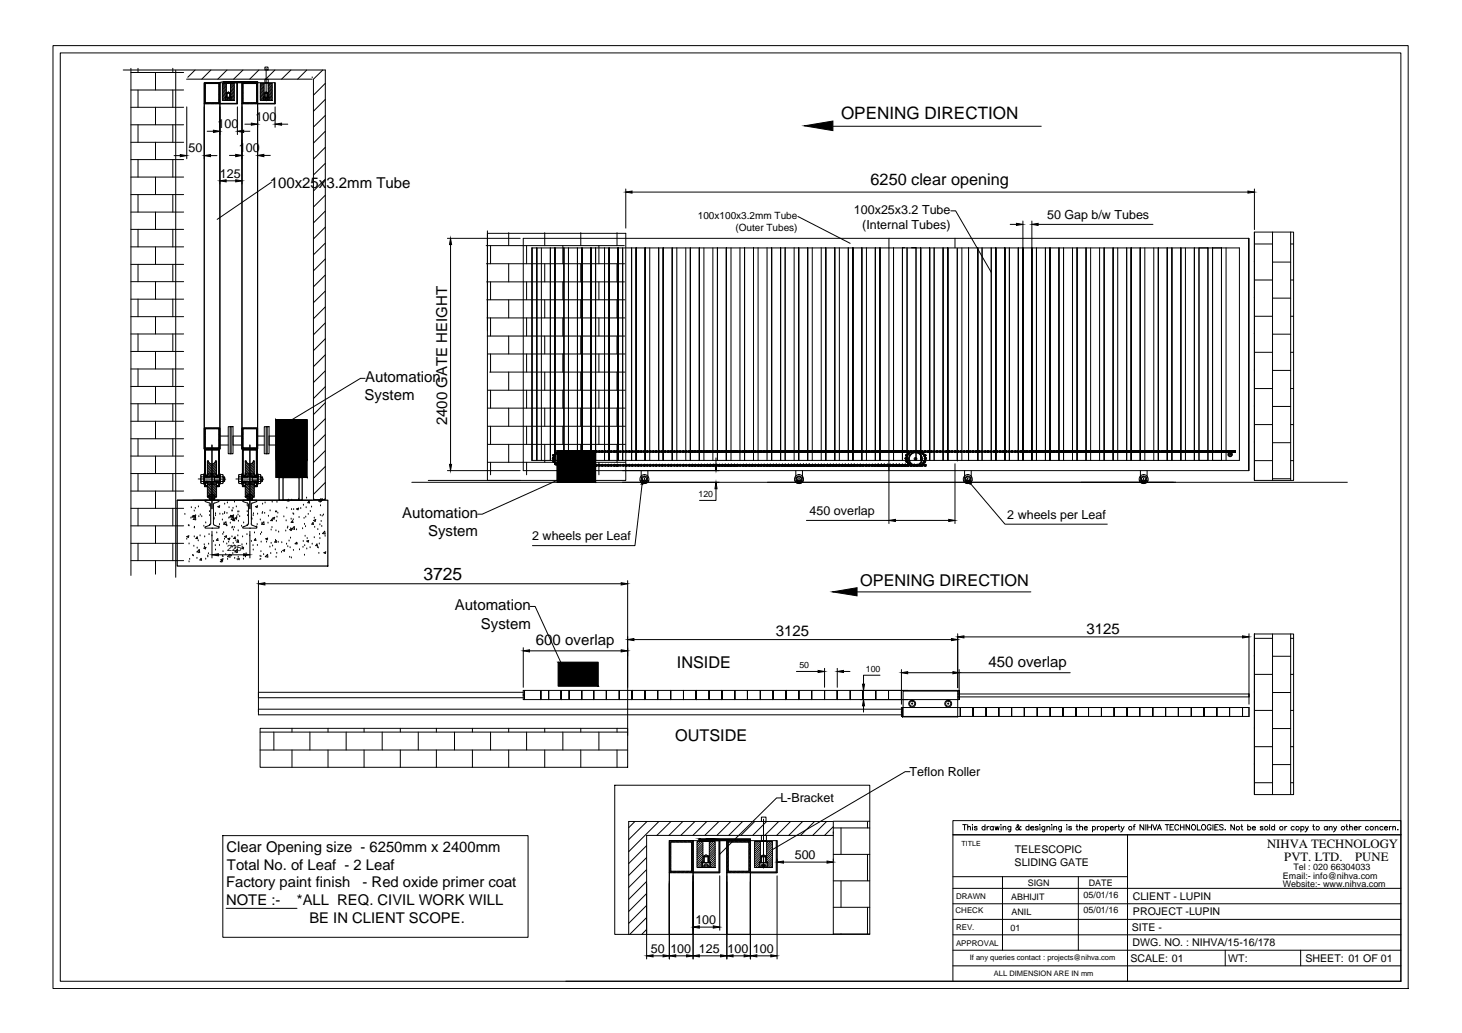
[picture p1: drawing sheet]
<svg xmlns="http://www.w3.org/2000/svg" width="297mm" height="210mm" viewBox="0 0 297 210" stroke-linecap="round" stroke-linejoin="round" font-family="sans-serif">
<defs><g id="words">
<text font-size="3.6" x="86" y="117.9">3725</text>
<text font-size="3.5" x="170.9" y="24.1">OPENING DIRECTION</text>
<g font-size="3.3">
<text x="176.9" y="37.7">6250 clear opening</text>
<text x="174.8" y="119.2">OPENING DIRECTION</text>
<text x="137.5" y="135.7">INSIDE</text>
<text x="137.2" y="150.6">OUTSIDE</text>
</g>
<g font-size="3">
<text x="54.8" y="38.1">100x25x3.2mm Tube</text>
<text x="74.2" y="77.7">Automation</text>
<text x="74.1" y="81.4">System</text>
<text x="90.8" y="86.4" transform="rotate(-90 90.8 86.4)">2400 GATE HEIGHT</text>
<text x="81.7" y="105.2">Automation</text>
<text x="87" y="109">System</text>
<text x="92.4" y="124">Automation</text>
<text x="97.7" y="127.7">System</text>
<text x="108.9" y="131">600 overlap</text>
<text x="157.6" y="129.3">3125</text>
<text x="220.7" y="128.7">3125</text>
<text x="200.8" y="135.5">450 overlap</text>
<text x="46" y="173.1">Clear Opening size - 6250mm x 2400mm</text>
<text x="46.1" y="176.7">Total No. of Leaf - 2 Leaf</text>
<text x="45.9" y="180.3">Factory paint finish</text>
<text x="45.9" y="183.9">NOTE :-</text>
<text x="60.3" y="183.9">*ALL REQ. CIVIL WORK WILL</text>
<text x="73.7" y="180.3">- Red oxide primer coat</text>
<text x="62.9" y="187.6">BE IN CLIENT SCOPE.</text>
</g>
<g font-size="2.6">
<text x="257.4" y="172.3">NIHVA TECHNOLOGY</text>
<text x="260.9" y="175">PVT. LTD.</text>
<text x="275.4" y="175">PUNE</text>
</g>
<g font-size="2.5">
<text x="44.2" y="26">100</text>
<text x="51.9" y="24.6">100</text>
<text x="38.3" y="30.9">50</text>
<text x="48.5" y="30.9">100</text>
<text x="44.7" y="36.1">125</text>
<text x="173.5" y="43.5">100x25x3.2 Tube</text>
<text x="175.2" y="46.6">(Internal Tubes)</text>
<text x="212.7" y="44.4">50 Gap b/w Tubes</text>
<text x="164.5" y="104.6">450 overlap</text>
<text x="204.7" y="105.5">2 wheels per Leaf</text>
<text x="108.1" y="109.8">2 wheels per Leaf</text>
<text x="184.8" y="157.8">Teflon Roller</text>
<text x="158.6" y="163">L-Bracket</text>
<text x="161.5" y="174.5">500</text>
<text x="141.3" y="187.7">100</text>
<text x="132.3" y="193.5">50</text>
<text x="136.2" y="193.5">100</text>
<text x="142" y="193.5">125</text>
<text x="147.8" y="193.5">100</text>
<text x="153" y="193.5">100</text>
</g>
<g font-size="2.2">
<text x="206.2" y="173.3">TELESCOPIC</text>
<text x="206.1" y="175.9">SLIDING GATE</text>
<text x="230.1" y="182.9">CLIENT - LUPIN</text>
<text x="230.2" y="186">PROJECT -LUPIN</text>
<text x="230" y="189.1">SITE -</text>
<text x="229.7" y="195.4">SCALE: 01</text>
<text x="230.1" y="192.3">DWG. NO. : NIHVA/15-16/178</text>
<text x="249.5" y="195.4">WT:</text>
<text x="265.2" y="195.4">SHEET: 01 OF 01</text>
</g>
<g font-size="2">
<text x="141.8" y="44.5">100x100x3.2mm Tube</text>
<text x="149.4" y="46.9">(Outer Tubes)</text>
</g>
<g font-size="1.8">
<text x="141.9" y="101">120</text>
<text x="46.2" y="112.1">225</text>
<text x="162.4" y="135.8">50</text>
<text x="175.9" y="136.5">100</text>
<text x="260.7" y="178.6">Email:- info@nihva.com</text>
<text x="262.8" y="176.8">Tel : 020 66304033</text>
<text x="205.5" y="182.8">ABHIJIT</text>
<text x="205.5" y="185.9">ANIL</text>
<text x="208.8" y="180">SIGN</text>
<text x="220.1" y="182.4">05/01/16</text>
<text x="220.1" y="185.5">05/01/16</text>
<text x="221.2" y="180">DATE</text>
<text x="260.6" y="180.3">Website:- www.nihva.com</text>
<text x="205.3" y="189.2">01</text>
</g>
<g font-size="1.6">
<text x="194.2" y="185.5">CHECK</text>
<text x="194.2" y="182.8">DRAWN</text>
<text x="194.2" y="189.1">REV.</text>
<text x="194.2" y="192.2">APPROVAL</text>
</g>
<g font-size="1.5">
<text x="197" y="195.1">If any queries contact : projects@nihva.com</text>
<text x="201.9" y="198.3">ALL DIMENSION ARE IN mm</text>
</g>
<text font-size="1.4" x="195.3" y="171.8">TITLE</text>
</g></defs>
<!-- layer: object -->
<g fill="none" stroke="#000" stroke-width=".2">
<path d="M25 14.2h41.1v87.3h-2.4v-85.4M37.9 16.1h25.5M41.5 16.8h3.2v4.3h-3.2zM41.6 16.8l-.1 .1M41.7 17h2.8v3.9h-2.8zM41.7 17l-.2 .2M41.7 17.2l-.2 .2M41.7 17.4l-.2 .2M41.7 17.6l-.2 .2M41.7 17.7l-.2 .2M41.7 17.9l-.2 .2M41.7 18.1l-.2 .2"/>
<path d="M41.7 18.3l-.2 .2M41.7 18.5l-.2 .1M41.7 18.6l-.2 .2M41.7 18.8l-.2 .2M41.7 19l-.2 .2M41.7 19.1l-.2 .2M41.7 19.3l-.2 .2M41.7 19.5l-.2 .2M41.7 19.7l-.2 .2M41.7 19.9l-.2 .2M41.8 16.8l-.3 .3M41.9 16.8l-.1 .2"/>
<path d="M42.1 16.8l-.2 .2M42.3 16.8l-.2 .2M42.5 16.8l-.2 .2M42.6 16.8l-.2 .2M42.8 16.8l-.2 .2M43 16.8l-.2 .2M43.2 16.8l-.2 .2M43.4 16.8l-.2 .2M43.5 16.8l-.2 .2M43.7 16.8l-.2 .2M43.9 16.8l-.2 .2M44 16.8l-.1 .2"/>
<path d="M44.2 16.8l-.2 .2M44.4 16.8l-.2 .2M44.6 16.8l-.2 .2M44.7 16.9l-.2 .2M44.7 17.1l-.2 .2M44.7 17.2l-.2 .2M44.7 17.4l-.2 .2M44.7 17.6l-.2 .2M44.7 17.8l-.2 .2M44.7 17.9l-.2 .3M44.7 18.1l-.2 .2M44.7 18.3l-.2 .2"/>
<path d="M44.7 18.5l-.2 .2M44.7 18.7l-.2 .1M44.7 18.8l-.2 .3M44.7 19l-.2 .2M44.7 19.2l-.2 .2M44.7 19.3l-.2 .3M44.7 19.6l-.2 .1M44.7 19.7l-.2 .2M44.7 19.9l-.2 .2M45.2 16.9h2.4v3.5h-2.4zM45.4 16.9l-.2 .2M45.6 16.9l-.4 .5"/>
<path d="M45.9 19.9l-.6 .5M45.9 16.9l-.7 .8M46 17.7l-.8 .8M46 17.1l-.8 .8M46 17.4l-.8 .8M46 18l-.8 .8M46 18.3l-.8 .8M46 18.6l-.8 .7M46 18.8l-.8 .8M46 19.1l-.8 .8M46 19.4l-.8 .8M47 16.9l-.2 .2"/>
<path d="M47.3 16.9l-.5 .5M47.6 16.9l-.8 .8M47.6 17.2l-.8 .8M47.6 17.5l-.8 .8M47.6 17.8l-.8 .8M47.6 18.1l-.8 .7M47.6 18.4l-.8 .7M47.6 18.6l-.8 .8M47.6 18.9l-.7 .8M47.6 19.2l-.6 .7M47.6 19.5l-.6 .7M47.6 19.8l-.6 .6"/>
<path d="M49.2 16.8h3.1v4.3h-3.1zM49.3 16.8l-.1 .1M49.4 17h2.7v3.9h-2.7zM49.4 17l-.2 .2M49.4 17.2l-.2 .2M49.4 17.4l-.2 .2M49.4 17.6l-.2 .2M49.4 17.7l-.2 .2M49.4 17.9l-.2 .2M49.4 18.1l-.2 .2M49.4 18.3l-.2 .2M49.4 18.5l-.2 .1"/>
<path d="M49.4 18.6l-.2 .2M49.4 18.8l-.2 .2M49.4 19l-.2 .2M49.4 19.1l-.2 .2M49.4 19.3l-.2 .2M49.4 19.5l-.2 .2M49.4 19.7l-.2 .2M49.4 19.9l-.2 .2M49.5 16.8l-.3 .3M49.6 16.8l-.2 .2M49.8 16.8l-.2 .2M50 16.8l-.2 .2"/>
<path d="M50.1 16.8l-.1 .2M50.3 16.8l-.2 .2M50.5 16.8l-.2 .2M50.7 16.8l-.2 .2M50.9 16.8l-.3 .2M51 16.8l-.2 .2M51.2 16.8l-.2 .2M51.4 16.8l-.2 .2M51.6 16.8l-.2 .2M51.7 16.8l-.2 .2M51.9 16.8l-.2 .2M52.1 16.8l-.2 .2"/>
<path d="M52.3 16.8l-.2 .2M52.3 16.9l-.2 .2M52.3 17.1l-.2 .2M52.3 17.2l-.2 .2M52.3 17.4l-.2 .2M52.3 17.6l-.2 .2M52.3 17.8l-.2 .2M52.3 17.9l-.2 .3M52.3 18.1l-.2 .2M52.3 18.3l-.2 .2M52.3 18.5l-.2 .2M52.3 18.7l-.2 .1"/>
<path d="M52.3 18.8l-.2 .3M52.3 19l-.2 .2M52.3 19.2l-.2 .2M52.3 19.3l-.2 .3M52.3 19.6l-.2 .1M52.3 19.7l-.2 .2M52.3 19.9l-.2 .2M52.9 16.9h2.4v3.5h-2.4zM53.1 16.9l-.2 .2M53.3 16.9l-.4 .5M53.5 19.9l-.5 .5M53.6 16.9l-.7 .8"/>
<path d="M53.7 18.6l-.8 .7M53.7 19.1l-.8 .8M53.7 17.1l-.8 .8M53.7 17.4l-.8 .8M53.7 17.7l-.8 .8M53.7 18l-.8 .8M53.7 18.3l-.8 .8M53.7 18.8l-.8 .8M53.7 19.4l-.8 .8M54.8 16.9l-.3 .2M55 16.9l-.5 .5M55.3 16.9l-.8 .8"/>
<path d="M55.3 17.2l-.8 .8M55.3 17.5l-.8 .8M55.3 17.8l-.8 .8M55.3 18.1l-.8 .7M55.3 18.4l-.8 .7M55.3 18.6l-.8 .8M55.3 18.9l-.8 .8M55.3 19.2l-.6 .7M55.3 19.5l-.6 .7M55.3 19.8l-.6 .6M63.4 15.6v.2M41.7 20l-.2 .2"/>
<path d="M41.7 20.2l-.2 .2M41.7 20.4l-.2 .2M41.7 20.6l-.2 .1M41.7 20.7l-.2 .3M41.7 20.9l-.2 .2M41.9 20.9l-.2 .2M42.1 20.9l-.2 .2M42.3 20.9l-.2 .2M42.4 20.9l-.2 .2M42.6 20.9l-.2 .2M42.8 20.9l-.2 .2M42.9 20.9l-.1 .2"/>
<path d="M43.2 20.9l-.3 .2M43.3 20.9l-.2 .2M43.5 20.9l-.2 .2M43.7 20.9l-.3 .2M43.8 20.9l-.1 .2M44 20.9l-.2 .2M44.2 20.9l-.2 .2M44.4 20.9l-.2 .2M44.7 20.1l-.2 .2M44.7 20.2l-.2 .2M44.7 20.4l-.2 .2M44.7 20.6l-.2 .2"/>
<path d="M44.7 20.8l-.4 .3M44.7 21l-.2 .1M45.9 20.1l-.3 .3M47.6 20.1l-.3 .3M47.6 20.4h.1M49.4 20l-.2 .2M49.4 20.2l-.2 .2M49.4 20.4l-.2 .2M49.4 20.6l-.2 .1M49.4 20.7l-.2 .3M49.4 20.9l-.2 .2M49.6 20.9l-.2 .2"/>
<path d="M49.8 20.9l-.3 .2M49.9 20.9l-.1 .2M50.1 20.9l-.2 .2M50.3 20.9l-.2 .2M50.5 20.9l-.2 .2M50.6 20.9l-.2 .2M50.8 20.9l-.2 .2M51 20.9l-.2 .2M51.2 20.9l-.2 .2M51.4 20.9l-.2 .2M51.5 20.9l-.2 .2M51.7 20.9l-.2 .2"/>
<path d="M51.9 20.9l-.2 .2M52 20.9l-.1 .2M52.3 20.1l-.2 .2M52.3 20.2l-.2 .2M52.3 20.4l-.2 .2M52.3 20.6l-.2 .2M52.3 20.8l-.3 .3M52.3 21l-.1 .1M53.5 20.1l-.2 .3M55.3 20.1l-.3 .3M55.3 20.4h.1M40.8 96.6v1.4"/>
<path d="M40.9 96.4v1.4M40.9 96.4h.5v1.9l-.5-.1v-.4M40.9 96.9h.5M40.9 97.8h.5M41.4 96.3h.1v2.1h-.1zM41.5 87h3.2v4.2h-3.2zM41.5 97.8h3.1l-.2 .2-.2-.2M41.5 96.9l3.1 .1M41.6 87h-.1M41.6 97.8h-.1M41.7 91.2l-.2 .2M41.7 87.1h2.8v3.9h-2.8z"/>
<path d="M41.7 87.2l-.2 .2M41.7 87.3l-.2 .2M41.7 87.5l-.2 .2M41.7 87.7l-.2 .2M41.7 87.9l-.2 .2M41.7 88.1l-.2 .2M41.7 88.2l-.2 .2M41.7 88.4l-.2 .2M41.7 88.6l-.2 .2M41.7 88.8l-.2 .2M41.7 88.9l-.2 .3M41.7 89.1l-.2 .2"/>
<path d="M41.7 89.3l-.2 .2M41.7 89.5l-.2 .2M41.7 89.7l-.2 .1M41.7 89.8l-.2 .2M41.7 90l-.2 .2M41.7 90.2l-.2 .2M41.7 90.3l-.2 .3M41.7 90.6l-.2 .1M41.7 90.7l-.2 .2M41.7 90.9l-.2 .2M41.7 91l-.2 .2M41.8 96.7l.2 .2"/>
<path d="M41.8 96.6l.3 .3M41.8 96.9v-5.5h2.6v5.5M41.8 98.1h.1M41.8 97.9l.2 .2M41.8 87l-.3 .2M41.8 92l-.3 .2M41.8 92.2l-.3 .2M41.8 93.3l-.3 .2M41.8 94.8l-.3 .2M41.8 94.4l-.3 .2M41.8 96.6l-.3 .2M41.8 94.6l-.3 .2"/>
<path d="M41.8 96.8l-.2 .1M41.8 95.7l-.3 .2M41.8 98.5l-.3 .2M41.8 96.8v.1M41.8 91.6l-.3 .2M41.8 91.8l-.3 .2M41.8 92.5l-.3 .1M41.8 92.7l-.3 .1M41.8 92.9l-.3 .2M41.8 93.1l-.3 .2M41.8 93.5l-.3 .2M41.8 93.7l-.3 .2"/>
<path d="M41.8 94l-.3 .1M41.8 94.2l-.3 .2M41.8 95l-.3 .3M41.8 95.3l-.3 .2M41.8 95.5l-.3 .2M41.8 95.9l-.3 .2M41.8 96.1l-.3 .2M41.8 96.4l-.3 .1M41.8 97.9l-.3 .1M41.8 98.1l-.3 .2M41.8 98.3l-.3 .2M41.8 98.7l-.2 .2"/>
<path d="M41.8 98v.1M41.8 96.6l.4 .3M41.8 97.8l.3 .3M41.9 91l-.2 .2M41.9 87l-.1 .1M41.9 96.6l.2 .2M41.9 97.8l.2 .2M42 98.7l-.2 .2M42.1 98.1l-.3-.3v.9h.3M42.1 97.8v3.2M42.1 96.6v.1M42.1 98.8l-.1 .1"/>
<path d="M42.1 98.7v.2M42.1 87l-.2 .1M42.1 91l-.6 .6M42.1 91.2l-.2 .2M42.1 95.3l1.1 1M42.1 95l1.4 1.3M42.1 94.7l1.7 1.6M42.1 94.3l1.9 1.8M42.1 94l1.9 1.8M42.1 99.2l1.5 1.4M42.1 98.8l1.9 1.9M42.1 98.6l1.9 1.8"/>
<path d="M42.1 98.9h-.6v-7.7h3.1v7.7h-.6M42.1 96.3h.1M42.1 95.9l.4 .4M42.1 95.6l.7 .7M42.1 99.9l.7 .6M42.1 99.5l1 .9M42.1 97.8l.1 .1M42.2 93.7l.3 .3M42.3 91l-.2 .2M42.3 97.8v.1M42.3 93.6v.1M42.3 93.7h-.2v3.2h.2"/>
<path d="M42.3 87l-.2 .1M42.3 96.9h.1M42.3 91.2l-.2 .2M42.3 93.7a.79 .79 0 0 0 .8 .6 .79 .79 0 0 0 .8-.7l.1 .3M42.3 98.4l1.7 1.7M42.4 96.9h.1M42.4 97.8v.1M42.4 91l-.2 .2M42.5 87l-.2 .1M42.5 97.8l.1 .1M42.5 96.9h.1M42.5 91.2l-.2 .2"/>
<path d="M42.6 91l-.2 .2M42.6 97.8l.1 .1M42.6 87l-.2 .1M42.6 94.1l1.4 1.4M42.6 96.9h.1M42.7 98.4l1.3 1.3M42.8 91l-.2 .2M42.8 87l-.2 .1M42.9 91l-.3 .4M43 87l-.2 .1M43 98.4l1 1M43.1 94.3l.9 .9"/>
<path d="M43.2 91.2l-.2 .2M43.2 87l-.2 .1M43.2 91l-.4 .4M43.3 91l-.2 .2M43.3 98.4l.7 .7M43.4 87l-.2 .1M43.4 94.2l.6 .7M43.4 97.8l.1 .1M43.4 96.9h.1M43.5 91l-.2 .2M43.5 96.9l.2 1M43.5 87l-.2 .1"/>
<path d="M43.6 97.7h1M43.6 94.1l.4 .4M43.6 91.2l-.2 .2M43.6 96.9h.1M43.7 91l-.5 .4M43.7 98.4l.3 .4M43.7 97.8v.1M43.7 87l-.2 .1M43.7 93.9l.3 .3M43.7 96.9h.1M43.8 97.8l.1 .1M43.8 91l-.1 .2"/>
<path d="M43.8 96.9h.1M43.9 87l-.2 .1M43.9 97.8l.4 .3M43.9 93.7h.1M43.9 96.9h.1M44 98.4h.1M44 96.6l.3 .3M44 98.1h.1M44 97.8l.3 .3M44 91l-.4 .4M44 93.7v3.2M44 97.9v3.1"/>
<path d="M44 96.8l.1 .1M44 96.7l.2 .2M44 98l.1 .1M44 87l-.1 .1M44 91.2l-.2 .2M44.1 96.6l.3 .3 .2-.2M44.1 97.8l.3 .3M44.1 98.7v.2M44.2 98.7h-.1M44.2 96.6l.2 .2M44.2 87l-.2 .1M44.2 91l-.2 .2"/>
<path d="M44.3 91.2l-.3 .2M44.3 97.8l.1 .1M44.4 91l-.2 .2M44.4 98.7l-.2 .2M44.4 97.8v.9h-.4M44.4 87l-.2 .1M44.5 91.2l-.2 .2M44.6 96.3h.1v2.1h-.1zM44.6 87l-.2 .1M44.6 92.8l-.2 .2M44.6 94.8l-.2 .2M44.6 95l-.2 .2"/>
<path d="M44.6 98.7l-.2 .2M44.6 91.3l-.2 .2M44.6 91.5l-.2 .2M44.6 91.7l-.2 .2M44.6 91.9l-.2 .3M44.6 92.2l-.2 .2M44.6 92.4l-.2 .2M44.6 92.6l-.2 .2M44.6 93l-.2 .2M44.6 93.3l-.2 .1M44.6 93.5l-.2 .2M44.6 93.7l-.2 .2"/>
<path d="M44.6 93.9l-.2 .2M44.6 94.1l-.2 .2M44.6 94.4l-.2 .1M44.6 94.6l-.2 .1M44.6 95.2l-.2 .2M44.6 95.4l-.2 .2M44.6 95.6l-.2 .2M44.6 95.8l-.2 .3M44.6 96.1l-.2 .2M44.6 96.3l-.2 .2M44.6 96.5l-.2 .2-.1-.1M44.6 98l-.2 .2"/>
<path d="M44.6 98.3l-.2 .1M44.6 98.5l-.2 .1M44.7 87l-.2 .2M44.7 87.2l-.2 .2M44.7 87.4l-.2 .2M44.7 87.6l-.2 .2M44.7 87.8l-.2 .1M44.7 87.9l-.2 .2M44.7 88.1l-.2 .2M44.7 88.3l-.2 .2M44.7 88.4l-.2 .2M44.7 88.6l-.2 .2"/>
<path d="M44.7 88.8l-.2 .2M44.7 89l-.2 .2M44.7 89.2l-.2 .2M44.7 89.3l-.2 .2M44.7 89.5l-.2 .2M44.7 89.7l-.2 .2M44.7 89.9l-.2 .1M44.7 90l-.2 .3M44.7 90.2l-.2 .2M44.7 90.4l-.2 .2M44.7 90.6l-.2 .2M44.7 90.8l-.2 .1"/>
<path d="M44.7 90.9l-.4 .3M44.7 91.1l-.2 .1M44.7 96.6v1.4M44.8 96.9v.9M44.8 96.4h.5M44.8 96.9h.5M44.8 96.4v.4M45.2 96.4v.4M45.2 97.8v.4M45.3 96.9v.9h-.5l-.1 .3 .1 .1 .5 .1M45.4 97.8h.2M45.4 96.9l.2 .1"/>
<path d="M45.4 97.7h.2M45.4 96.6v1.4M45.6 97v.7M45.6 97v.8M45.6 97.7v.1M48.5 96.6v1.4M48.6 96.4h.5v1.9l-.5-.1v-.4M48.6 96.9h.5M48.6 97.8h.5M48.6 96.4l-.1 1.4M49.1 96.3h.1v2.1h-.1zM49.2 87h3.1v4.2h-3.1z"/>
<path d="M49.3 87h-.1M49.3 91.2l-.1 .2M49.4 87.1h2.7v3.9h-2.7zM49.4 87.2l-.2 .2M49.4 87.3l-.2 .2M49.4 87.5l-.2 .2M49.4 87.7l-.2 .2M49.4 87.9l-.2 .2M49.4 88.1l-.2 .2M49.4 88.2l-.2 .2M49.4 88.4l-.2 .2M49.4 88.6l-.2 .2"/>
<path d="M49.4 88.8l-.2 .2M49.4 88.9l-.2 .3M49.4 89.1l-.2 .2M49.4 89.3l-.2 .2M49.4 89.5l-.2 .2M49.4 89.7l-.2 .1M49.4 89.8l-.2 .2M49.4 90l-.2 .2M49.4 90.2l-.2 .2M49.4 90.3l-.2 .3M49.4 90.6l-.2 .1M49.4 90.7l-.2 .2"/>
<path d="M49.4 90.9l-.2 .2M49.4 96.7l.2 .2M49.4 96.6l.4 .3M49.4 96.9v-5.5h2.7v5.5M49.4 98.1h.1M49.4 97.9l.2 .2M49.4 91l-.2 .2M49.4 92.2l-.2 .2M49.4 96.8l.1 .1M49.4 96.8l-.2 .1 3.1 .1M49.4 91.6l-.2 .2M49.4 91.8l-.2 .2"/>
<path d="M49.4 92l-.2 .2M49.4 92.5l-.2 .1M49.4 92.7l-.2 .1M49.4 92.9l-.2 .2M49.4 93.3l-.2 .2M49.4 93.1l-.2 .2M49.4 93.5l-.2 .2M49.4 93.7l-.2 .2M49.4 94l-.2 .1M49.4 94.2l-.2 .2M49.4 94.4l-.2 .2M49.4 94.6l-.2 .2"/>
<path d="M49.4 94.8l-.2 .2M49.4 95l-.2 .3M49.4 95.3l-.2 .2M49.4 95.5l-.2 .2M49.4 95.7l-.2 .2M49.4 95.9l-.2 .2M49.4 96.1l-.2 .2M49.4 96.4l-.2 .1M49.4 96.6l-.2 .2M49.4 97.9l-.2 .1M49.4 98.1l-.2 .2M49.4 98.3l-.2 .2"/>
<path d="M49.4 98.5l-.2 .2M49.4 98l.1 .1M49.5 87l-.3 .2M49.5 98.7l-.3 .2M49.5 96.6l.3 .3M49.5 97.8l.3 .3M49.6 91l-.2 .2M49.6 87l-.2 .1M49.6 96.6l.2 .2M49.6 97.8l.2 .2M49.7 98.7l-.2 .2M49.7 97.8l.1 .1v3.1"/>
<path d="M49.7 96.6l.1 .1M49.7 98.7v.2M49.8 98.1l-.4-.3v.9h.4M49.8 91l-.6 .6M49.8 87l-.2 .1M49.8 96.3h.1M49.8 95.3l1 1M49.8 95l1.4 1.3M49.8 94.7l1.7 1.6M49.8 94.3l1.9 1.8M49.8 94l1.9 1.8M49.8 99.2l1.4 1.4"/>
<path d="M49.8 98.8l1.9 1.9M49.8 98.6l1.9 1.8M49.8 98.9h-.6v-7.7h3.1v7.7h-.6M49.8 95.9l.4 .4M49.8 95.6l.7 .7M49.8 93.7v3.2M49.8 99.9l.7 .6M49.8 99.5l.9 .9M49.8 97.8l.1 .1M49.9 93.6l-.1 .1M49.9 93.7l.2 .3M49.9 93.7h.1"/>
<path d="M49.9 96.9h.1M49.9 91l-.3 .4M49.9 93.6a.8 .8 0 0 0 .8 .7 .8 .8 0 0 0 .8-.7l.2 .3M50 87l-.2 .1M50 96.9h.1M50 97.8v.1M50 91.2l-.2 .2M50.1 98.4l1.6 1.7M50.1 97.8v.1M50.1 91l-.2 .2M50.1 96.9h.1M50.1 87l-.1 .1"/>
<path d="M50.2 97.8l.1 .1M50.2 96.9h.1M50.2 91.2l-.2 .2M50.3 97.8v.1M50.3 91l-.2 .2M50.3 94.1l1.4 1.4M50.3 96.9h.1M50.3 87l-.2 .1M50.4 98.4l1.3 1.3M50.5 91l-.2 .2M50.5 87l-.2 .1M50.6 91l-.4 .4"/>
<path d="M50.6 91.2l-.2 .2M50.7 98.4l1 1M50.7 87l-.2 .1M50.8 94.3l.9 .9M50.8 91l-.2 .2M50.9 91.2l-.3 .2M50.9 87l-.3 .1M51 91l-.2 .2M51 87l-.2 .1M51 98.4l.7 .7M51.1 94.2l.6 .7M51.1 91.2l-.2 .2"/>
<path d="M51.2 91l-.2 .2M51.2 96.9h.1M51.2 97.8v.1M51.2 87l-.2 .1M51.2 94.1l.5 .4M51.2 97.8l.1 .1M51.3 97.7h1M51.3 96.9v.9M51.3 96.9h.1M51.4 91l-.2 .2M51.4 98.4l.3 .4M51.4 97.8v.1"/>
<path d="M51.4 87l-.2 .1M51.4 93.9l.3 .3M51.4 96.9h.1M51.4 97.8l.1 .1M51.5 96.9h.1M51.5 93.7h.2v3.2M51.5 91l-.4 .4M51.6 97.8l.3 .3M51.6 87l-.2 .1M51.6 96.9h.1M51.7 98.4h.1M51.7 96.6l.3 .3"/>
<path d="M51.7 97.8l.3 .3M51.7 97.9v3.1M51.7 96.8l.1 .1M51.7 96.7l.2 .2M51.7 98.1h.1M51.7 98l.1 .1M51.7 91l-.4 .4M51.7 91.2l-.2 .2M51.7 87l-.2 .1M51.8 96.6l.3 .3 .2-.2M51.8 97.8l.3 .3M51.8 98.7v.2"/>
<path d="M51.9 96.6l.2 .2M51.9 91l-.2 .2M51.9 97.8l.2 .2 .2-.2h-3.1M51.9 87l-.2 .1M52 91.2l-.3 .2M52 97.8l.1 .1M52 91l-.1 .2M52 98.7l-.1 .2M52.1 97.8v.9h-.4M52.1 87l-.2 .1M52.2 91.2l-.2 .2M52.3 87l-.2 .1"/>
<path d="M52.3 96.3h.1v2.1h-.1zM52.3 91.3l-.2 .2M52.3 91.5l-.2 .2M52.3 91.7l-.2 .2M52.3 91.9l-.2 .3M52.3 92.2l-.2 .2M52.3 92.4l-.2 .2M52.3 92.6l-.2 .2M52.3 92.8l-.2 .2M52.3 93l-.2 .2M52.3 93.3l-.2 .1M52.3 93.5l-.2 .2"/>
<path d="M52.3 93.7l-.2 .2M52.3 93.9l-.2 .2M52.3 94.1l-.2 .2M52.3 94.4l-.2 .1M52.3 94.6l-.2 .1M52.3 94.8l-.2 .2M52.3 95l-.2 .2M52.3 95.2l-.2 .2M52.3 95.4l-.2 .2M52.3 95.6l-.2 .2M52.3 95.8l-.2 .3M52.3 96.1l-.2 .2"/>
<path d="M52.3 96.3l-.2 .2M52.3 96.5l-.2 .2-.1-.1M52.3 98l-.2 .2M52.3 98.3l-.2 .1M52.3 98.5l-.2 .1M52.3 98.7l-.2 .2M52.3 87l-.2 .2M52.3 87.2l-.2 .2M52.3 87.4l-.2 .2M52.3 87.6l-.2 .2M52.3 87.8l-.2 .1M52.3 87.9l-.2 .2"/>
<path d="M52.3 88.1l-.2 .2M52.3 88.3l-.2 .2M52.3 88.4l-.2 .2M52.3 88.6l-.2 .2M52.3 88.8l-.2 .2M52.3 89l-.2 .2M52.3 89.2l-.2 .2M52.3 89.3l-.2 .2M52.3 89.5l-.2 .2M52.3 89.7l-.2 .2M52.3 89.9l-.2 .1M52.3 90l-.2 .3"/>
<path d="M52.3 90.2l-.2 .2M52.3 90.4l-.2 .2M52.3 90.6l-.2 .2M52.3 90.8l-.2 .1M52.3 90.9l-.3 .3M52.3 91.1l-.1 .1M52.4 96.6v1.4M52.5 96.9v.9M52.5 96.4h.4M52.5 96.9h.4M52.5 96.4v.4M52.9 96.4v.4"/>
<path d="M52.9 97.8v.4M52.9 96.9v.9h-.4l-.1 .3 .1 .1 .4 .1M53 96.6v1.4M53 97.8h.3M53 96.9l.4 .1M53 97.7h.4M53.4 97v.7M53.4 97l-.1 .8M53.4 97.7l-.1 .1M36 101.6h27.4M42.1 100.9l.2 .1M42.1 100.8l.2 .2"/>
<path d="M42.1 100.5l.3 .3M42.1 100.2l.5 .4M42.3 101a.8 .8 0 0 1 .8-.6 .8 .8 0 0 1 .8 .6M42.3 101h.1M42.6 101.5l-.1 .1M42.9 100.4l-.4 .5M43.2 100.4l-.7 .7M43.3 100.5l-.8 .8M43.5 100.6l-.9 .8M43.5 101.5l.2 .1M43.6 100.7l-.9 .8M43.7 100.8l-.8 .8"/>
<path d="M43.7 100.7l.2 .3M43.7 101.3l-.4 .3M43.7 101l-.7 .6M49.8 100.9l.2 .1M49.8 100.8l.2 .2M49.8 100.5l.3 .3M49.8 100.2l.5 .4M49.9 101a.81 .81 0 0 1 .8-.6 .81 .81 0 0 1 .8 .6M50.3 101.5l-.1 .1M50.6 100.4l-.4 .5M50.9 100.4l-.8 .7M51 100.5l-.8 .8"/>
<path d="M51.2 100.6l-.9 .8M51.2 101.5l.1 .1M51.2 100.7l-.8 .8M51.3 100.8l-.7 .8M51.3 100.7l.4 .3M51.3 101.3l-.3 .3M51.4 101l-.7 .6M51.5 101h.1M136 170.8h4.8v6.5h-4.8zM136 170.8h.1M136.3 171.1h4.2v5.9h-4.2zM136.3 170.8l-.3 .3"/>
<path d="M136.3 171.3l-.3 .3M136.3 171.6l-.3 .3M136.3 171.9l-.3 .3M136.3 172.1l-.3 .3M136.3 172.4l-.3 .3M136.3 172.7l-.3 .3M136.3 172.9l-.3 .3M136.3 173.2l-.3 .3M136.3 173.5l-.3 .3M136.3 173.7l-.3 .3M136.3 174l-.3 .3M136.3 174.3l-.3 .3"/>
<path d="M136.3 174.5l-.3 .3M136.3 174.8l-.3 .3M136.3 175.1l-.3 .3M136.3 175.3l-.3 .3M136.3 175.6l-.3 .3M136.3 175.9l-.3 .3M136.3 176.1l-.3 .3M136.3 176.4l-.3 .3M136.3 176.7l-.3 .3M136.3 177l-.3 .2M136.5 177l-.3 .3M136.6 170.8l-.6 .6"/>
<path d="M136.8 177l-.3 .3M136.8 170.8l-.3 .3M137 177l-.2 .3M137.1 170.8l-.3 .3M137.3 177l-.3 .3M137.3 170.8l-.3 .3M137.6 177l-.3 .3M137.6 170.8l-.3 .3M137.9 177l-.3 .3M137.9 170.8l-.3 .3M138.1 177l-.3 .3M138.1 170.8l-.2 .3"/>
<path d="M138.4 177l-.3 .3M138.4 170.8l-.3 .3M138.7 177l-.3 .3M138.7 170.8l-.3 .3M138.9 177l-.3 .3M139 170.8l-.3 .3M139.2 177l-.3 .3M139.2 170.8l-.2 .3M139.5 177l-.3 .3M139.5 170.8l-.3 .3M139.7 177l-.3 .3M139.8 170.8l-.3 .3"/>
<path d="M140 177l-.3 .3M140.1 170.8l-.3 .3M140.3 177l-.3 .3M140.3 170.8l-.3 .3M140.6 170.8l-.3 .3M140.8 170.9l-.3 .3M140.8 171.1l-.3 .3M140.8 171.4l-.3 .3M140.8 171.7l-.3 .3M140.8 171.9l-.3 .3M140.8 172.2l-.3 .3M140.8 172.5l-.3 .3"/>
<path d="M140.8 172.7l-.3 .3M140.8 173l-.3 .3M140.8 173.3l-.3 .3M140.8 173.5l-.3 .3M140.8 173.8l-.3 .3M140.8 174.1l-.3 .3M140.8 174.3l-.3 .3M140.8 174.6l-.3 .3M140.8 174.9l-.3 .3M140.8 175.1l-.3 .3M140.8 175.4l-.3 .3M140.8 175.7l-.3 .3"/>
<path d="M140.8 175.9l-.3 .3M140.8 176.2l-.3 .3M140.8 176.5l-.3 .3M140.8 176.7l-.6 .6M140.8 177l-.3 .3M140.8 177.3h.1M141.6 171h3.7v5.3h-3.7zM141.9 171l-.3 .3M142.3 171l-.7 .7M142.6 175.5l-.8 .8M142.6 175.9l-.3 .4M142.8 171l-1.2 1.1"/>
<path d="M142.8 171.8l-1.2 1.2M142.8 171.4l-1.2 1.2M142.8 172.3l-1.2 1.1M142.8 172.7l-1.2 1.2M142.8 173.1l-1.2 1.2M142.8 173.6l-1.2 1.1M142.8 174l-1.2 1.2M142.8 174.4l-1.2 1.2M142.8 174.8l-1.2 1.2M144.5 171l-.4 .4M144.9 171l-.8 .8M145.3 176.3h.1"/>
<path d="M145.3 172.8l-1.2 1.2M145.3 171.1l-1.2 1.2M145.3 171.5l-1.2 1.2M145.3 172l-1.2 1.1M145.3 172.4l-1.2 1.2M145.3 173.2l-1.2 1.2M145.3 173.7l-1.2 1.1M145.3 174.1l-1.1 1.1M145.3 174.5l-1 1M145.3 175l-1 .9M145.3 175.4l-.9 .9M145.3 175.8l-.5 .5"/>
<path d="M147.7 170.8h.1M147.7 170.8h4.8v6.5h-4.8zM148 171.1h4.2v5.9h-4.2zM148 171.9l-.3 .3M148 172.7l-.3 .3M148 170.8l-.3 .3M148 171.3l-.3 .3M148 171.6l-.3 .3M148 172.1l-.3 .3M148 172.4l-.3 .3M148 172.9l-.3 .3M148 173.2l-.3 .3"/>
<path d="M148 173.5l-.3 .3M148 173.7l-.3 .3M148 174l-.3 .3M148 174.3l-.3 .3M148 174.5l-.3 .3M148 174.8l-.3 .3M148 175.1l-.3 .3M148 175.3l-.3 .3M148 175.6l-.3 .3M148 175.9l-.3 .3M148 176.1l-.3 .3M148 176.4l-.3 .3"/>
<path d="M148 176.7l-.3 .3M148 177l-.3 .2M148.2 177l-.3 .3M148.2 170.8l-.5 .6M148.4 177l-.3 .3M148.5 170.8l-.3 .3M148.7 177l-.3 .3M148.8 170.8l-.3 .3M149 177l-.3 .3M149 170.8l-.3 .3M149.2 177l-.3 .3M149.3 170.8l-.3 .3"/>
<path d="M149.5 177l-.3 .3M149.6 170.8l-.3 .3M149.8 177l-.3 .3M149.8 170.8l-.3 .3M150 177l-.3 .3M150.1 170.8l-.3 .3M150.3 177l-.3 .3M150.4 170.8l-.3 .3M150.6 177l-.3 .3M150.6 170.8l-.3 .3M150.8 177l-.2 .3M150.9 170.8l-.3 .3"/>
<path d="M151.1 177l-.3 .3M151.2 170.8l-.3 .3M151.4 177l-.3 .3M151.4 170.8l-.3 .3M151.7 177l-.3 .3M151.7 170.8l-.3 .3M151.9 177l-.3 .3M152 170.8l-.3 .3M152.2 170.8l-.3 .3M152.5 170.9l-.3 .3M152.5 171.1l-.3 .3M152.5 171.4l-.3 .3"/>
<path d="M152.5 171.7l-.3 .3M152.5 171.9l-.3 .3M152.5 172.2l-.3 .3M152.5 172.5l-.3 .3M152.5 172.7l-.3 .3M152.5 173l-.3 .3M152.5 173.3l-.3 .3M152.5 173.5l-.3 .3M152.5 173.8l-.3 .3M152.5 174.1l-.3 .3M152.5 174.3l-.3 .3M152.5 174.6l-.3 .3"/>
<path d="M152.5 174.9l-.3 .3M152.5 175.1l-.3 .3M152.5 175.4l-.3 .3M152.5 175.7l-.3 .3M152.5 175.9l-.3 .3M152.5 176.2l-.3 .3M152.5 176.5l-.3 .3M152.5 176.7l-.6 .6M152.5 177l-.3 .3M152.5 177.3h-.1M153.3 171h3.6v5.3h-3.6zM153.6 171l-.3 .3"/>
<path d="M154 171l-.7 .7M154.3 175.5l-.8 .8M154.3 175.9l-.4 .4M154.4 171l-1.1 1.1M154.5 172.3l-1.2 1.1M154.5 174.4l-1.2 1.2M154.5 171.4l-1.2 1.2M154.5 171.8l-1.2 1.2M154.5 172.7l-1.2 1.2M154.5 173.1l-1.2 1.2M154.5 173.6l-1.2 1.1M154.5 174l-1.2 1.2"/>
<path d="M154.5 174.8l-1.2 1.2M156.2 171l-.4 .4M156.6 171l-.8 .8M156.9 176.3h.1M156.9 171.5l-1.1 1.2M156.9 172.8l-1.1 1.2M156.9 171.1l-1.1 1.2M156.9 172l-1.1 1.1M156.9 172.4l-1.1 1.2M156.9 173.2l-1.1 1.2M156.9 173.7l-1.1 1.1M156.9 174.1l-1 1.1"/>
<path d="M156.9 174.5l-.9 1M156.9 175l-.9 .9M156.9 175.4l-.8 .9M156.9 175.8l-.4 .5M169.2 166.9h-41.5v23M169.3 169.8h-37.9v20.1M169.3 169v.3"/>
<circle cx="43" cy="101" r=".61"/>
<circle cx="50.8" cy="101" r=".61"/>
</g>
<!-- layer: 0 -->
<g fill="none" stroke="#000" stroke-width=".2">
<path d="M10.8 9.3h275.3v191.6h-275.3zM12.2 10.8h272.4v188.6h-272.4zM26.6 14.7h10.7M26.6 18.3h10.7M26.6 13.9v103M28 13.9v.8M28 18.3v3.5M31.6 14.7v3.6M35.1 13.9v.8M35.1 18.3v3.5M35.7 14.3v103M39.6 14.2l-1.4 1.5"/>
<path d="M41.5 16.8h3.2v74.4h-3.2zM42.9 14.2l-1.9 1.9M44.7 16.8h3.5v4.3h-3.5zM45.5 16.6h6.8v.2h-6.8zM45.9 19.7h.1M45.9 19.7h.2M45.9 19.7v.7M45.9 19.8v.5M46 16.9v2.8M46.1 18.9l.3-.2 .3 .2M46.1 18.9v.9M46.1 18.9h.6"/>
<path d="M46.1 14.2l-1.8 1.9M46.2 19.8v-.9l-.1 .1 .6-.1v.9M46.2 16.8h.3v.1h-.3zM46.7 18.9v.9M46.7 19.7h.3v.7M46.8 16.9v2.8M46.9 19.8v.5M46.9 19.7l-1 .1M48.1 16.8v4.2h-3.4M48.2 16.8v4.3h-3.5v70.1M49.2 16.8h3.1v74.4h-3.1zM49.4 14.2l-1.9 1.9"/>
<path d="M52.3 16.8h3.6v4.3h-3.6zM52.6 14.2l-1.9 1.9M53.6 19.8h1M53.6 19.7v.6M53.7 16.9v2.8M53.8 19.7h-.3v.7M53.8 18.9h.6M53.8 18.9l.3-.2 .3 .2M53.8 18.9v.9M53.8 16.1h.7v.7h-.7zM53.8 13.6h.7v.6h-.7zM53.9 19.8v-.9l-.1 .1h.6l-.1-.1v.9"/>
<path d="M54.4 19.7h.3v.7M54.4 18.9v.9M54.5 16.9v2.8M54.6 19.7v.6M55.8 16.8v4.2h-3.5M55.9 14.2l-1.9 1.9M55.9 16.8v4.3h-3.6v70.1M59.1 14.2l-1.9 1.9M62.3 14.2l-1.8 1.9M65.6 14.2l-1.9 1.9M66.1 16.9l-2.4 2.4M26.6 21.8h10.7"/>
<path d="M26.6 25.4h10.7M26.6 28.9h10.7M26.6 32.4h10.7M26.6 36h10.7M26.6 39.5h10.7M28 25.4v3.5M28 32.4v3.6M28 39.5v3.6M31.6 21.8v3.6M31.6 28.9v3.5M31.6 36v3.5M35.1 25.4v3.5"/>
<path d="M35.1 32.4v3.6M35.1 39.5v3.6M35.4 31.6h1.2M37.9 21.7v10.6M41.5 21.1v70.1M42.1 26.7h1.3M42.8 31.6h1.3M45.9 20.3h1M45.9 36.7h2M46.1 20.1l.3-.2 .3 .2M46.1 20.1v.3M46.1 20.1h.6"/>
<path d="M46.2 20.1v.3M46.5 20.1v.3M46.6 31.6h1.3M46.7 20.1v.3M48.2 21.7v5.6M49.2 21.1v70.1M49.5 26.7h1.3M49.8 25.2h1.3M53.6 20.3h1M53.6 31.6h1.3M53.8 20.1h.6M53.8 20.1l.3-.2 .3 .2"/>
<path d="M53.8 20.1v.3M53.9 20.1v.3M54.2 20.1v.3M54.4 20.1v.3M55.1 37l-11 7.6M55.9 21.7v4.2M57.2 25.2h1.3M66.1 20.2l-2.4 2.4M66.1 23.5l-2.4 2.3M66.1 26.7l-2.4 2.4M66.1 29.9l-2.4 2.4M66.1 33.2l-2.4 2.4"/>
<path d="M66.1 36.4l-2.4 2.4M66.1 39.7l-2.4 2.4M127.1 38.4v8M128.4 39h125.1M169.3 25.7h42.3M254.9 38.4v8.3M26.6 43.1h10.7M26.6 46.6h10.7M26.6 50.2h10.7M26.6 53.7h10.7M26.6 57.2h10.7M28 46.6v3.6"/>
<path d="M28 53.7v3.5M31.6 43.1v3.5M31.6 50.2v3.5M31.6 57.2v3.6M35.1 46.6v3.6M35.1 53.7v3.5M66.1 42.9l-2.4 2.4M66.1 46.1l-2.4 2.5M66.1 49.4l-2.4 2.4M66.1 52.6l-2.4 2.4M66.1 55.9l-2.4 2.4M66.1 59.1l-2.4 2.4"/>
<path d="M90.9 48.4h14.8M91.5 49.7v44.7M98.8 49.9h28M98.8 53.6h28.1M98.9 57.3h28M99 47.4h28.1v50.2h-28.1zM99 46.9v20.3M99.7 49.9v3.7M99.7 57.3v3.6M103.3 47.3v2.6M103.3 53.6v3.7M106.3 48.4h147.4v47.2h-147.4z"/>
<path d="M107 49.9v3.7M107 57.3v3.6M108.1 50.4h143.7v43.2h-143.7zM109.1 50.4v43.2M110 50.4v43.2M110.7 47.3v2.6M110.7 53.6v3.7M111.8 50.4v43.2M112.7 50.4v43.2M114.4 49.9v3.7M114.4 57.3v3.6M114.6 50.4v43.2"/>
<path d="M115.5 50.4v43.2M117.3 50.4v43.2M118 47.3v2.6M118 53.6v3.7M118.3 50.4v44M120.1 50.4v43.2M121 50.4v43.2M121.7 49.9v3.7M121.7 57.3v3.6M122.8 50.4v43.2M123.8 50.4v43.2M125.4 47.3v2.6"/>
<path d="M125.4 53.6v3.7M125.6 50.4v43.2M126.5 50.4v43.2M128.3 50.4v43.2M129.3 50.4v43.2M131.1 50.4v43.2M132 50.4v43.2M133.8 50.4v43.2M134.8 50.4v43.2M136.6 50.4v43.2M137.5 50.4v43.2M139.3 50.4v43.2"/>
<path d="M140.3 50.4v43.2M142.1 50.4v43.2M143 50.4v43.2M144.8 50.4v43.2M145.8 50.4v43.2M147.6 50.4v43.2M148.5 50.4v43.2M150.3 50.4v43.2M151.3 50.3v43.3M153.1 50.3v43.3M154 50.3v43.3M155.8 50.3v43.3"/>
<path d="M156.8 50.3v43.3M158.6 50.3v43.3M159.5 50.3v43.3M161.3 50.3v43.3M162.1 44l10.6 5.4M162.3 50.3v43.3M164.1 50.3v43.3M165 50.3v43.3M166.8 50.3v43.3M167.8 50.3v43.3M169.6 50.3v43.3M170.5 50.3v43.3"/>
<path d="M172.4 50.3v43.3M173.3 50.3v43.3M175.1 50.3v43.3M176 50.3v43.3M177.9 50.3v43.3M178.8 50.3v43.3M180.6 48.4v58M181.5 50.4v43.2M183.4 50.3h.4M183.4 50.4v43.2M184.3 50.4v43.2M185.2 50.3h.9"/>
<path d="M186.1 50.4v43.2M187 50.4v43.2M188.9 50.4v43.2M189.8 50.4v43.2M191.6 50.4v43.2M192.5 50.4v43.2M193.2 42.8h1l7.2 12.5M194 48.4v2M194.5 50.5v43.1M195.4 50.4v43.2M196.8 50.4v43.2M198.6 50.4v43.2"/>
<path d="M199.5 50.4v43.2M201.4 50.4v43.2M202.3 50.4v43.2M204.1 50.4v43.2M205.1 50.4v43.2M205.2 45.6h1.3M206.9 50.4v43.2M207.8 44.9v48.7M209.6 44.9v48.7M210.6 50.4v43.2M210.9 45.6h23.3M212.4 50.4v43.2"/>
<path d="M213.3 50.4v43.2M215.2 50.4v43.2M216.1 50.4v43.2M217.9 50.4v43.2M218.8 50.4v43.2M220.7 50.4v43.2M221.6 50.4v43.2M223.4 50.4v43.2M224.3 50.4v43.2M226.2 50.4v43.2M227.1 50.4v43.2M228.9 50.4v43.2"/>
<path d="M229.8 50.4v43.2M231.7 50.4v43.2M232.6 50.4v43.2M234.4 50.4v43.2M235.3 50.4v43.2M237.2 50.4v43.2M238.1 50.4v43.2M239.9 50.4v43.2M240.8 50.4v43.2M242.7 50.4v43.2M243.6 50.4h1.8v43.2h-1.8zM243.6 50.4v43.2"/>
<path d="M245.4 50.4v43.2M246.4 50.4h1.8v43.2h-1.8zM246.4 50.4v43.2M248.2 50.4v43.2M249.1 50.4v43.2M254.9 53.3h.1M254.9 47.2h7.9v50.4h-7.9zM254.9 47.2v50.4M254.9 49.6h3.6M254.9 56.9h3.6M258.5 47.2v50.4M258.5 53.3h3.7"/>
<path d="M262.2 47.2v50.4M262.2 49.6h.6M262.2 56.9h.6M26.6 60.8h10.7M26.6 64.3h10.7M26.6 67.9h10.7M26.6 71.4h10.7M26.6 75h10.7M26.6 78.5h10.7M28 60.8v3.5M28 67.9v3.5M28 75v3.5"/>
<path d="M31.6 64.3v3.6M31.6 71.4v3.6M31.6 78.5v3.5M35.1 60.8v3.5M35.1 67.9v3.5M35.1 75v3.5M66.1 62.4l-2.4 2.4M66.1 65.6l-2.4 2.4M66.1 68.8l-2.4 2.4M66.1 72.1l-2.4 2.4M66.1 75.4l-2.4 2.3M66.1 78.6l-2.4 2.4"/>
<path d="M74.2 76.9h-.9l-16.1 9.6M98.9 60.9h28M98.9 64.6h28M99 68.3h27.9M99 71.9h28M99 79.3h28M99.5 75.6h27.5M99.7 64.6v3.7M99.7 71.9v3.7M99.7 79.3v3.6M103.3 60.9v3.7M103.3 68.3v3.6"/>
<path d="M103.3 75.6v3.7M107 64.6v3.7M107 71.9v3.7M107 79.3v3.6M110.7 60.9v3.7M110.7 68.3v3.6M110.7 75.6v3.7M114.4 64.6v3.7M114.4 71.9v3.7M114.4 79.3v3.6M118 60.9v3.7M118 68.3v3.6"/>
<path d="M118 75.6v3.7M121.7 64.6v3.7M121.7 71.9v3.7M121.7 79.3v3.6M125.4 60.9v3.7M125.4 68.3v3.6M125.4 75.6v3.7M254.9 60.6h.1M254.9 67.9h.1M254.9 75.3h.1M254.9 64.3h3.6M254.9 71.6h3.6"/>
<path d="M254.9 79h3.6M258.5 60.6h3.7M258.5 67.9h3.7M258.5 75.3h3.7M262.2 64.3h.6M262.2 71.6h.6M262.2 79h.6M26.6 82h10.7M26.6 85.6h10.7M26.6 89.2h10.7M26.6 92.7h10.7M26.6 96.2h10.7"/>
<path d="M26.6 99.8h10.7M28 82v3.6M28 89.2v3.5M28 96.2v3.6M31.6 85.6v3.6M31.6 92.7v3.5M31.6 99.8v3.5M35.1 82v3.6M35.1 89.2v3.5M35.1 96.2v3.6M41.8 96.9v-.3h.1v.3M41.8 97.8v.3h.1v-.3"/>
<path d="M41.9 97.8v.3h.2M41.9 97.8l.8 .1M42.1 96.3h1.9M42.1 96.8l1-.5 .9 .5zM42.1 96.6h-.2v.3M42.1 96.3v.6h.6h-.8M42.1 98.4h1.9M42.1 97.9h1.9M42.1 96.3l1 .5 .9-.5M42.1 98.4l1-.5 .9 .5M42.1 97.9v.5M42.1 97.9l1 .5"/>
<path d="M43.1 96.3v.6M43.1 97.8v.6M44 96.6h.3v.3M44 96.3v.6h-.6h.9M44 97.9v.5M44 97.9l-.9 .5M44.3 96.9v-.3h.1v.3M44.3 97.8v.3h.1v-.3M44.3 97.8v.3h-.3M44.3 97.8l-.9 .1M44.7 88.6h1.7M44.7 90.4h1.7"/>
<path d="M46.4 86.7h.6v5.5h-.6zM46.8 86.7h.5v5.5h-.5zM49.2 88.6h-1.9v1.8h1.9M49.4 96.9v-.3h.1v.3M49.4 97.8v.3h.1v-.3M49.5 97.8v.3h.3M49.5 97.8l.9 .1M49.8 96.3h1.9M49.8 96.8l1-.5 .9 .5zM49.8 96.3l1 .5 .9-.5M49.8 96.6h-.3v.3M49.8 96.3v.6h.6h-.9"/>
<path d="M49.8 98.4h1.9M49.8 97.9h1.9M49.8 98.4l1-.5 .9 .5M49.8 97.9v.5M49.8 97.9l1 .5M50.8 96.3v.6M50.8 97.8v.6M51.7 96.3v.6h-.5h.8M51.7 96.6h.3v.3M51.7 97.9v.5M51.7 97.9l-.9 .5M52 96.9v-.3h.1v.3"/>
<path d="M52 97.8v.3h.1v-.3M52 97.8l-.8 .1M52 97.8v.3h-.3M52.4 88.6h1.3M52.4 90.4h1.3M53.7 86.7h.6v5.5h-.6zM54.1 86.7h.6v5.5h-.6zM56.1 85.3h6.3v8.1h-6.3zM56.1 85.3h6.3v11.7h-6.3zM56.1 88.6h-1.4v1.8h1.4M66.1 81.8l-2.4 2.4M66.1 85.1l-2.4 2.4"/>
<path d="M66.1 88.3l-2.4 2.4M66.1 91.6l-2.4 2.4M66.1 94.8l-2.4 2.4M66.1 98l-2.4 2.5M83.7 98h190M87 97.6h18.8M90.9 95.6h14.8M99 82.9h28M99 86.6h28.1M99 90.3h28.1M99 93.9h28.1M99.7 86.6v3.7"/>
<path d="M99.7 93.9v2.6M103.3 82.9v3.7M103.3 90.3v3.6M107 86.6v3.7M107 93.9v2.6M110.7 82.9v3.7M110.7 90.3v3.6M112.3 93.3v-.2l.2-.1 .1 .1-.1 .2M112.3 92.6l.1-.2h.2l.1 .2-.2 .1M112.4 92.7l-.2 .5 .2 .1 .2-.1v-.5M112.5 94l.2 .2M112.6 93.3l.1 .5-.1 .1-.2-.1v-.5"/>
<path d="M112.7 93.9v-.3h-.2l-.1 .1 .1 .2M112.7 92.5l.4-.3v-.2l-.2-.1-.6 .7 .2 .2 .2-.3M112.7 93.8l.4 .5-.3 .1-.1-.2M112.8 92l.3-.1 .2-.3h.3v.3l-.4 .1-.2 .3h-.2zM113.1 94.3l.2 .1M113.1 94.3l-.1-.2h-.2l-.1 .2 .2 .1M113.2 91.6h7.8v6.4h-7.8zM113.3 94.4h.2v.3l-.6-.3M113.5 91.6l-.3 .1 .1 .2h.2l.1-.2M113.6 91.6h.2M113.6 94.4h.2M113.6 94.5l-.2-.1-.2 .1 .1 .2h.2"/>
<path d="M113.8 91.9h-.2M113.8 94.7h-.2M113.9 91.6h.2l.1 .2-.1 .1h-.2M113.9 94.4h.2l.1 .2-.1 .1h-.2M113.9 91.6h.8l.1 .2-.1 .1-.4-.1-.3 .1zM113.9 94.4h.8l.1 .2-.1 .1-.4-.1-.3 .1zM114.4 86.6v3.7M114.4 93.9v2.6M115.1 91.6h-.5l-.2 .2 .2 .1h.5M115.1 94.4h-.5l-.2 .2 .2 .1h.5M115.2 91.6h-.2l-.1 .2 .1 .1h.2M115.2 94.4h-.2l-.1 .2 .1 .1h.2"/>
<path d="M115.2 91.6h.5l.2 .2-.2 .1h-.5M115.2 94.4h.5l.2 .2-.2 .1h-.5M115.5 91.6h.8l.2 .2-.2 .1-.3-.1-.4 .1zM115.5 94.4h.8l.2 .2-.2 .1-.3-.1-.4 .1zM116.7 91.6h-.5l-.1 .2 .1 .1h.5M116.7 94.4h-.5l-.1 .2 .1 .1h.5M116.8 91.6h.2l.1 .2-.1 .1h-.2M116.8 94.4h.2l.1 .2-.1 .1h-.2M117.4 91.6h.2l.1 .2-.1 .1h-.2M117.4 94.4h.2l.1 .2-.1 .1h-.2M117.4 91.6h-.5l-.2 .2 .2 .1h.5M117.4 94.4h-.5l-.2 .2 .2 .1h.5"/>
<path d="M117.6 95.6l-19.6 8.9h-1M117.7 91.6h.5l.1 .2-.1 .1h-.5M117.7 94.4h.5l.1 .2-.1 .1h-.5M117.7 91.6h-.2l-.2 .2 .2 .1h.2M117.7 94.4h-.2l-.2 .2 .2 .1h.2M118 82.9v3.7M118 90.3v3.6M118.3 91.6h-.3l-.1 .2 .1 .1h.3M118.3 94.4h-.3l-.1 .2 .1 .1h.3M118.3 91.6h.5l.1 .2-.1 .1h-.5M118.3 94.4h.5l.1 .2-.1 .1h-.5M118.6 91.6h.8l.1 .2-.1 .1-.4-.1-.3 .1z"/>
<path d="M118.6 94.4h.8l.1 .2-.1 .1-.4-.1-.3 .1zM119.8 91.6h-.5l-.2 .2 .2 .1h.5M119.8 94.4h-.5l-.2 .2 .2 .1h.5M119.8 91.6h.2l.2 .2-.2 .1h-.2M119.8 94.4h.2l.2 .2-.2 .1h-.2M120.4 91.6h.2l.1 .2-.1 .1h-.2M120.4 94.4h.2l.1 .2-.1 .1h-.2M120.4 91.6h-.5l-.1 .2 .1 .1h.5M120.4 94.4h-.5l-.1 .2 .1 .1h.5M120.7 91.6h.3M120.7 94.4h.5l.1 .2-.1 .1h-.5M120.7 91.6h-.2l-.1 .2 .1 .1h.2"/>
<path d="M120.7 94.4h-.2l-.1 .2 .1 .1h.2M121 91.6h.2l.1 .3h-.6M121.3 91.6h-.2l-.1 .2 .1 .1h.2M121.3 94.4h-.2l-.1 .2 .1 .1h.2M121.3 91.6h.5l.2 .2-.2 .1h-.5M121.3 94.4h.5l.2 .2-.2 .1h-.5M121.6 91.6h.8l.2 .2-.2 .1-.3-.1-.4 .1zM121.6 94.4h.8l.2 .2-.2 .1-.3-.1-.4 .1zM121.7 86.6v3.7M121.7 93.9v2.6M122.8 91.6h-.5l-.1 .2 .1 .1h.5M122.8 94.4h-.5l-.1 .2 .1 .1h.5"/>
<path d="M122.9 91.6h.2l.1 .2-.1 .1h-.2M122.9 94.4h.2l.1 .2-.1 .1h-.2M123.5 91.6h.2l.1 .2-.1 .1h-.2M123.5 94.4h.2l.1 .2-.1 .1h-.2M123.5 91.6h-.5l-.2 .2 .2 .1h.5M123.5 94.4h-.5l-.2 .2 .2 .1h.5M123.8 91.6h.5l.1 .2-.1 .1h-.5M123.8 94.4h.5l.1 .2-.1 .1h-.5M123.8 91.6h-.3l-.1 .2 .1 .1h.3M123.8 94.4h-.3l-.1 .2 .1 .1h.3M124.4 91.6h-.3l-.1 .2 .1 .1h.3M124.4 94.4h-.3l-.1 .2 .1 .1h.3"/>
<path d="M124.4 91.6h.5l.1 .2-.1 .1h-.5M124.4 94.4h.5l.1 .2-.1 .1h-.5M124.7 91.6h.8l.1 .2-.1 .1-.4-.1-.3 .1zM124.7 94.4h.8l.1 .2-.1 .1-.4-.1-.3 .1zM125.4 82.9v3.7M125.4 90.3v3.6M125.9 91.6h-.5l-.2 .2 .2 .1h.5M125.9 94.4h-.5l-.2 .2 .2 .1h.5M126.5 91.6h.2l.1 .2-.1 .1h-.2M126.5 94.4h.2l.1 .2-.1 .1h-.2M126.5 91.6h-.5l-.1 .2 .1 .1h.5M126.5 94.4h-.5l-.1 .2 .1 .1h.5"/>
<path d="M126.8 91.6h.5l.1 .2-.1 .1h-.5M126.8 94.4h.5l.1 .2-.1 .1h-.5M126.8 91.6h-.2l-.1 .2 .1 .1h.2M126.8 94.4h-.2l-.1 .2 .1 .1h.2M127.4 91.6h-.2l-.1 .2 .1 .1h.2M127.4 94.4h-.2l-.1 .2 .1 .1h.2M127.4 91.6h.5l.2 .2-.2 .1h-.5M127.4 94.4h.5l.2 .2-.2 .1h-.5M127.7 91.6h.8l.2 .2-.2 .1-.3-.1-.4 .1zM127.7 94.4h.8l.2 .2-.2 .1-.3-.1-.4 .1zM128.9 91.6h-.5l-.1 .2 .1 .1h.5M128.9 94.4h-.5l-.1 .2 .1 .1h.5"/>
<path d="M129 91.6h.2l.1 .2-.1 .1h-.2M129 94.4h.2l.1 .2-.1 .1h-.2M129.5 91.6h.3l.1 .2-.1 .1h-.3M129.5 94.4h.3l.1 .2-.1 .1h-.3M129.6 91.6h-.5l-.2 .2 .2 .1h.5M129.6 94.4h-.5l-.2 .2 .2 .1h.5M129.9 91.6h.5l.1 .2-.1 .1h-.5M129.9 94.4h.5l.1 .2-.1 .1h-.5M129.9 91.6h-.3l-.1 .2 .1 .1h.3M129.9 94.4h-.3l-.1 .2 .1 .1h.3M130 97.5a.91 .91 0 0 0 .9 .8 .91 .91 0 0 0 .9-.8M130.3 95.6v1.5l.4 .6h.4l.5-.6v-1.5"/>
<path d="M130.3 97.3v.1M130.3 97.5l.2 .3M130.4 97.6v.1M130.4 97.1v.1M130.4 97v.1M130.4 91.6h-.2l-.1 .2 .1 .1h.2M130.4 94.4h-.2l-.1 .2 .1 .1h.2M130.5 97.8l.2 .2M130.5 91.6h.5l.1 .2-.1 .1h-.5M130.5 94.4h.5l.1 .2-.1 .1h-.5M130.5 97.6l-.3 .9M130.5 97.5l.4 .3 .4-.3"/>
<path d="M130.6 96.9h-.1M130.6 98.5l-.1-.7-1.5 13.1h-20.8M130.7 97.9l.2 .1M130.8 91.6h.8l.1 .2-.1 .1-.4-.1-.3 .1zM130.8 94.4h.8l.1 .2-.1 .1-.4-.1-.3 .1zM130.9 98h.1M130.9 96.7l-.3 .1M131 96.7l.2 .1M131.2 98h-.1M131.3 96.9h.1M131.3 97.9l-.1 .1M131.4 91.6h.8l.1 .2-.1 .1-.4-.1-.3 .1z"/>
<path d="M131.4 94.4h.8l.1 .2-.1 .1-.4-.1-.3 .1zM131.4 96.9l.1 .1M131.5 97.1v.1M131.5 97.6l-.2 .3M131.5 97.3l.1 .1M131.6 97.5l-.1 .2M132.3 91.6h-.2l-.2 .2 .2 .1h.2M132.3 94.4h-.2l-.2 .2 .2 .1h.2M132.3 91.6h.3M132.3 94.4h.3M132.6 91.6h.2l.1 .2-.1 .1h-.2M132.6 94.4h.2l.1 .2-.1 .1h-.2"/>
<path d="M132.6 91.6h.8l.1 .2-.1 .1-.4-.1-.3 .1zM132.6 94.4h.8l.1 .2-.1 .1-.4-.1-.3 .1zM132.6 91.9h-.3M132.6 94.7h-.3M133.8 91.6h-.5l-.1 .2 .1 .1h.5M133.8 94.4h-.5l-.1 .2 .1 .1h.5M133.8 91.6h.2l.2 .2-.2 .1h-.2M133.8 94.4h.2l.2 .2-.2 .1h-.2M133.8 91.6h.8l.2 .2-.2 .1-.3-.1-.4 .1zM133.8 94.4h.8l.2 .2-.2 .1-.3-.1-.4 .1zM134.4 91.6h.8l.2 .2-.2 .1-.3-.1-.4 .1zM134.4 94.4h.8l.2 .2-.2 .1-.3-.1-.4 .1z"/>
<path d="M135.3 91.6h-.2l-.1 .2 .1 .1h.2M135.3 94.4h-.2l-.1 .2 .1 .1h.2M135.4 91.6h.5l.1 .2-.1 .1h-.5M135.4 94.4h.5l.1 .2-.1 .1h-.5M135.6 91.6h.8l.2 .2-.2 .1-.3-.1-.4 .1zM135.6 94.4h.8l.2 .2-.2 .1-.3-.1-.4 .1zM136.8 91.6h-.5l-.1 .2 .1 .1h.5M136.8 94.4h-.5l-.1 .2 .1 .1h.5M136.9 91.6h.2l.1 .2-.1 .1h-.2M136.9 94.4h.2l.1 .2-.1 .1h-.2M136.9 91.6h.8l.1 .2-.1 .1-.4-.1-.3 .1zM136.9 94.4h.8l.1 .2-.1 .1-.4-.1-.3 .1z"/>
<path d="M137.5 91.6h.8l.1 .2-.1 .1-.4-.1-.3 .1zM137.5 94.4h.8l.1 .2-.1 .1-.4-.1-.3 .1zM138.4 91.6h-.2l-.2 .2 .2 .1h.2M138.4 94.4h-.2l-.2 .2 .2 .1h.2M138.4 91.6h.5l.1 .2-.1 .1h-.5M138.4 94.4h.5l.1 .2-.1 .1h-.5M138.7 91.6h.8l.1 .2-.1 .1-.4-.1-.3 .1zM138.7 94.4h.8l.1 .2-.1 .1-.4-.1-.3 .1zM139.9 91.6h-.5l-.2 .2 .2 .1h.5M139.9 94.4h-.5l-.2 .2 .2 .1h.5M139.9 91.6h.2l.2 .2-.2 .1h-.2M139.9 94.4h.2l.2 .2-.2 .1h-.2"/>
<path d="M139.9 91.6h.8l.2 .2-.2 .1-.3-.1-.4 .1zM139.9 94.4h.8l.2 .2-.2 .1-.3-.1-.4 .1zM140.5 91.6h.8l.1 .2-.1 .1-.3-.1-.4 .1zM140.5 94.4h.8l.1 .2-.1 .1-.3-.1-.4 .1zM141.4 91.6h-.2l-.1 .2 .1 .1h.2M141.4 94.4h-.2l-.1 .2 .1 .1h.2M141.5 91.6h.5l.1 .2-.1 .1h-.5M141.5 94.4h.5l.1 .2-.1 .1h-.5M141.7 91.6h.8l.2 .2-.2 .1-.3-.1-.4 .1zM141.7 94.4h.8l.2 .2-.2 .1-.3-.1-.4 .1zM142.9 91.6h-.5l-.1 .2 .1 .1h.5M142.9 94.4h-.5l-.1 .2 .1 .1h.5"/>
<path d="M143 91.6h.2l.1 .2-.1 .1h-.2M143 94.4h.2l.1 .2-.1 .1h-.2M143 91.6h.8l.1 .2-.1 .1-.4-.1-.3 .1zM143 94.4h.8l.1 .2-.1 .1-.4-.1-.3 .1zM143.6 91.6h.8l.1 .2-.1 .1-.4-.1-.3 .1zM143.6 94.4h.8l.1 .2-.1 .1-.4-.1-.3 .1zM144.5 91.6h-.3l-.1 .2 .1 .1h.3M144.5 94.4h-.3l-.1 .2 .1 .1h.3M144.5 91.6h.5l.1 .2-.1 .1h-.5M144.5 94.4h.5l.1 .2-.1 .1h-.5M144.8 91.6h.8l.1 .2-.1 .1-.4-.1-.3 .1zM144.8 94.4h.8l.1 .2-.1 .1-.4-.1-.3 .1z"/>
<path d="M145.5 99.3v2.4h-3.4M145.5 93v1.4M146 91.6h-.5l-.2 .2 .2 .1h.5M146 94.4h-.5l-.2 .2 .2 .1h.5M146 91.6h.2l.2 .2-.2 .1h-.2M146 94.4h.2l.2 .2-.2 .1h-.2M146 91.6h.8l.2 .2-.2 .1-.3-.1-.4 .1zM146 94.4h.8l.2 .2-.2 .1-.3-.1-.4 .1zM146.6 91.6h.8l.1 .2-.1 .1-.3-.1-.4 .1zM146.6 94.4h.8l.1 .2-.1 .1-.3-.1-.4 .1zM147.5 91.6h-.2l-.1 .2 .1 .1h.2M147.5 94.4h-.2l-.1 .2 .1 .1h.2"/>
<path d="M147.5 91.6h.5l.2 .2-.2 .1h-.5M147.5 94.4h.5l.2 .2-.2 .1h-.5M147.8 91.6h.8l.2 .2-.2 .1-.3-.1-.4 .1zM147.8 94.4h.8l.2 .2-.2 .1-.3-.1-.4 .1zM149 91.6h-.5l-.1 .2 .1 .1h.5M149 94.4h-.5l-.1 .2 .1 .1h.5M149.1 91.6h.2l.1 .2-.1 .1h-.2M149.1 94.4h.2l.1 .2-.1 .1h-.2M149.1 91.6h.8l.1 .2-.1 .1-.4-.1-.3 .1zM149.1 94.4h.8l.1 .2-.1 .1-.4-.1-.3 .1zM149.7 91.6h.8l.1 .2-.1 .1-.4-.1-.3 .1zM149.7 94.4h.8l.1 .2-.1 .1-.4-.1-.3 .1z"/>
<path d="M150.6 91.6h-.3l-.1 .2 .1 .1h.3M150.6 94.4h-.3l-.1 .2 .1 .1h.3M150.6 91.6h.5l.1 .2-.1 .1h-.5M150.6 94.4h.5l.1 .2-.1 .1h-.5M150.9 91.6h.8l.1 .2-.1 .1-.4-.1-.3 .1zM150.9 94.4h.8l.1 .2-.1 .1-.4-.1-.3 .1zM152.1 91.6h-.5l-.2 .2 .2 .1h.5M152.1 94.4h-.5l-.2 .2 .2 .1h.5M152.1 91.6h.2l.2 .2-.2 .1h-.2M152.1 94.4h.2l.2 .2-.2 .1h-.2M152.1 91.6h.8l.1 .2-.1 .1-.3-.1-.4 .1zM152.1 94.4h.8l.1 .2-.1 .1-.3-.1-.4 .1z"/>
<path d="M152.7 91.6h.8l.1 .2-.1 .1-.3-.1-.4 .1zM152.7 94.4h.8l.1 .2-.1 .1-.3-.1-.4 .1zM153.9 91.6h-.5l-.1 .2 .1 .1h.5M153.9 94.4h-.5l-.1 .2 .1 .1h.5M153.9 91.6h.2l.2 .2-.2 .1h-.2M153.9 94.4h.2l.2 .2-.2 .1h-.2M153.9 91.6h.8l.2 .2-.2 .1-.3-.1-.4 .1zM153.9 94.4h.8l.2 .2-.2 .1-.3-.1-.4 .1zM154.5 91.6h.8l.2 .2-.2 .1-.3-.1-.4 .1zM154.5 94.4h.8l.2 .2-.2 .1-.3-.1-.4 .1zM155.4 91.6h-.2l-.1 .2 .1 .1h.2M155.4 94.4h-.2l-.1 .2 .1 .1h.2"/>
<path d="M155.5 91.6h.5l.1 .2-.1 .1h-.5M155.5 94.4h.5l.1 .2-.1 .1h-.5M155.8 91.6h.8l.1 .2-.1 .1-.4-.1-.4 .1zM155.8 94.4h.8l.1 .2-.1 .1-.4-.1-.4 .1zM156.9 91.6h-.5l-.1 .2 .1 .1h.5M156.9 94.4h-.5l-.1 .2 .1 .1h.5M157 91.6h.2l.1 .2-.1 .1h-.2M157 94.4h.2l.1 .2-.1 .1h-.2M157 91.6h.8l.1 .2-.1 .1-.4-.1-.3 .1zM157 94.4h.8l.1 .2-.1 .1-.4-.1-.3 .1zM157.6 91.6h.8l.1 .2-.1 .1-.4-.1-.3 .1zM157.6 94.4h.8l.1 .2-.1 .1-.4-.1-.3 .1z"/>
<path d="M158.5 91.6h-.2l-.2 .2 .2 .1h.2M158.5 94.4h-.2l-.2 .2 .2 .1h.2M158.5 91.6h.5l.1 .2-.1 .1h-.5M158.5 94.4h.5l.1 .2-.1 .1h-.5M158.8 91.6h.8l.1 .2-.1 .1-.3-.1-.4 .1zM158.8 94.4h.8l.1 .2-.1 .1-.3-.1-.4 .1zM160 91.6h-.5l-.1 .2 .1 .1h.5M160 94.4h-.5l-.1 .2 .1 .1h.5M160 91.6h.2l.2 .2-.2 .1h-.2M160 94.4h.2l.2 .2-.2 .1h-.2M160 91.6h.8l.2 .2-.2 .1-.3-.1-.4 .1zM160 94.4h.8l.2 .2-.2 .1-.3-.1-.4 .1z"/>
<path d="M160.6 91.6h.8l.2 .2-.2 .1-.3-.1-.4 .1zM160.6 94.4h.8l.2 .2-.2 .1-.3-.1-.4 .1zM161.5 97.5a.91 .91 0 0 0 .8 .8 .91 .91 0 0 0 .9-.8M161.5 91.6h-.2l-.1 .2 .1 .1h.2M161.5 94.4h-.2l-.1 .2 .1 .1h.2M161.6 91.6h.5l.1 .2-.1 .1h-.5M161.6 94.4h.5l.1 .2-.1 .1h-.5M161.7 95.6v1.5l.5 .6h.3l.5-.6v-1.5M161.7 97.3v.1M161.7 97.6l.1 .1M161.7 97.5l.1 .1M161.8 97.6l.1 .2"/>
<path d="M161.8 97.1l-.1 .1M161.8 91.6h.9l.1 .2-.1 .1-.4-.1-.4 .1zM161.8 94.4h.9l.1 .2-.1 .1-.4-.1-.4 .1zM161.9 97.8l.1 .1M161.9 97.5l.4 .3 .4-.3M162 97.9l.1 .1M162 96.9l-.2 .2M162.1 97.9l.1 .1M162.3 98h.1M162.3 96.7l-.3 .1M162.4 96.7l.3 .1M162.6 98h-.1"/>
<path d="M162.7 96.9h.1M162.8 96.9l.1 .1M162.9 97.7l-.4 .3M162.9 97.7l-.1 .1M162.9 97.1l.1 .1M162.9 97.6v.1M163 97.3v.1M163 97.5l-.1 .2M163 91.6h-.5l-.1 .2 .1 .1h.5M163 94.4h-.5l-.1 .2 .1 .1h.5M163.1 91.6h.2l.1 .2-.1 .1h-.2M163.1 94.4h.2l.1 .2-.1 .1h-.2"/>
<path d="M163.1 91.6h.8l.1 .2-.1 .1-.4-.1-.3 .1zM163.1 94.4h.8l.1 .2-.1 .1-.4-.1-.3 .1zM163.7 91.6h.8l.1 .2-.1 .1-.4-.1-.3 .1zM163.7 94.4h.8l.1 .2-.1 .1-.4-.1-.3 .1zM164.6 91.6h-.2l-.2 .2 .2 .1h.2M164.6 94.4h-.2l-.2 .2 .2 .1h.2M164.6 91.6h.5l.1 .2-.1 .1h-.5M164.6 94.4h.5l.1 .2-.1 .1h-.5M165.2 91.6h.5l.1 .2-.1 .1h-.5M165.2 94.4h.5l.1 .2-.1 .1h-.5M165.2 91.6h-.2l-.1 .2 .1 .1h.2M165.2 94.4h-.2l-.1 .2 .1 .1h.2"/>
<path d="M166.1 91.6h-.5l-.1 .2 .1 .1h.5M166.1 94.4h-.5l-.1 .2 .1 .1h.5M166.1 91.6h.2l.2 .2-.2 .1h-.2M166.1 94.4h.2l.2 .2-.2 .1h-.2M166.1 91.6h.8l.2 .2-.2 .1-.3-.1-.4 .1zM166.1 94.4h.8l.2 .2-.2 .1-.3-.1-.4 .1zM166.7 91.6h.8l.2 .2-.2 .1-.3-.1-.4 .1zM166.7 94.4h.8l.2 .2-.2 .1-.3-.1-.4 .1zM167.6 91.6h-.2l-.1 .2 .1 .1h.2M167.6 94.4h-.2l-.1 .2 .1 .1h.2M167.7 91.6h.2M167.7 94.4h.2"/>
<path d="M167.9 91.6h.3l.1 .2-.1 .1h-.3M167.9 94.4h.3l.1 .2-.1 .1h-.3M167.9 91.9h-.2M167.9 94.7h-.2M168.2 91.6h.5l.2 .2-.2 .1h-.5M168.2 94.4h.5l.2 .2-.2 .1h-.5M168.3 91.6h-.3l-.1 .2 .1 .1h.3M168.3 94.4h-.3l-.1 .2 .1 .1h.3M169.1 91.6h-.5l-.1 .2 .1 .1h.5M169.1 94.4h-.5l-.1 .2 .1 .1h.5M169.2 91.6h.2l.1 .2-.1 .1h-.2M169.2 94.4h.2l.1 .2-.1 .1h-.2"/>
<path d="M169.2 91.6h.8l.1 .2-.1 .1-.4-.1-.3 .1zM169.2 94.4h.8l.1 .2-.1 .1-.4-.1-.3 .1zM169.8 91.6h.8l.1 .2-.1 .1-.4-.1-.3 .1zM169.8 94.4h.8l.1 .2-.1 .1-.4-.1-.3 .1zM170.7 91.6h-.2l-.2 .2 .2 .1h.2M170.7 94.4h-.2l-.2 .2 .2 .1h.2M170.7 91.6h.3M170.7 94.4h.3M171 91.6h.2l.1 .2-.1 .1h-.2M171 94.4h.2l.1 .2-.1 .1h-.2M171 91.9h-.3M171 94.7h-.3"/>
<path d="M171.3 91.6h.5l.1 .2-.1 .1h-.5M171.3 94.4h.5l.1 .2-.1 .1h-.5M171.3 91.6h-.2l-.1 .2 .1 .1h.2M171.3 94.4h-.2l-.1 .2 .1 .1h.2M172.2 91.6h-.5l-.2 .2 .2 .1h.5M172.2 94.4h-.5l-.2 .2 .2 .1h.5M172.2 91.6h.2l.2 .2-.2 .1h-.2M172.2 94.4h.2l.2 .2-.2 .1h-.2M172.2 91.6h.8l.2 .2-.2 .1-.3-.1-.4 .1zM172.2 94.4h.8l.2 .2-.2 .1-.3-.1-.4 .1zM172.8 91.6h.8l.2 .2-.2 .1-.3-.1-.4 .1zM172.8 94.4h.8l.2 .2-.2 .1-.3-.1-.4 .1z"/>
<path d="M173.4 91.6h.9l.1 .2-.1 .1-.4-.1-.4 .1zM173.4 94.4h.9l.1 .2-.1 .1-.4-.1-.4 .1zM174.3 91.6h.5l.2 .2-.2 .1h-.5M174.3 94.4h.5l.2 .2-.2 .1h-.5M174.3 91.6h-.2l-.1 .2 .1 .1h.2M174.3 94.4h-.2l-.1 .2 .1 .1h.2M174.6 91.6h.8l.2 .2-.2 .1-.3-.1-.4 .1zM174.6 94.4h.8l.2 .2-.2 .1-.3-.1-.4 .1zM175.5 91.6h-.2l-.1 .2 .1 .1h.2M175.5 94.4h-.2l-.1 .2 .1 .1h.2M175.6 91.6h.5l.1 .2-.1 .1h-.5M175.6 94.4h.5l.1 .2-.1 .1h-.5"/>
<path d="M175.9 91.6h.8l.1 .2-.1 .1-.4-.1-.3 .1zM175.9 94.4h.8l.1 .2-.1 .1-.4-.1-.3 .1zM176.5 91.6h.8l.1 .2-.1 .1-.4-.1-.4 .1zM176.5 94.4h.8l.1 .2-.1 .1-.4-.1-.4 .1zM177.4 91.6h.5l.1 .2-.1 .1h-.5M177.4 94.4h.5l.1 .2-.1 .1h-.5M177.4 91.6h-.2l-.1 .2 .1 .1h.2M177.4 94.4h-.2l-.1 .2 .1 .1h.2M177.7 91.6h.8l.1 .2-.1 .1-.4-.1-.3 .1zM177.7 94.4h.8l.1 .2-.1 .1-.4-.1-.3 .1zM178.6 91.6h-.2l-.2 .2 .2 .1h.2M178.6 94.4h-.2l-.2 .2 .2 .1h.2"/>
<path d="M178.6 91.6h.5l.2 .2-.2 .1h-.5M178.6 94.4h.5l.2 .2-.2 .1h-.5M178.9 91.6h.8l.1 .2-.1 .1-.3-.1-.4 .1zM178.9 94.4h.8l.1 .2-.1 .1-.3-.1-.4 .1zM179.5 91.6h.8l.2 .2-.2 .1-.3-.1-.4 .1zM179.5 94.4h.8l.2 .2-.2 .1-.3-.1-.4 .1zM180.4 91.6h.5l.2 .2-.2 .1h-.5M180.4 94.4h.5l.2 .2-.2 .1h-.5M180.4 91.6h-.2l-.1 .2 .1 .1h.2M180.4 94.4h-.2l-.1 .2 .1 .1h.2M180.7 91.6h.8l.2 .2-.2 .1-.3-.1-.4 .1zM180.7 94.4h.8l.2 .2-.2 .1-.3-.1-.4 .1z"/>
<path d="M181.6 91.6h-.2l-.1 .2 .1 .1h.2M181.6 94.4h-.2l-.1 .2 .1 .1h.2M181.7 91.6h.5l.1 .2-.1 .1h-.5M181.7 94.4h.5l.1 .2-.1 .1h-.5M182 91.6h.8l.1 .2-.1 .1-.4-.1-.3 .1zM182 94.4h.8l.1 .2-.1 .1-.4-.1-.3 .1zM182.5 91.6h.9l.1 .2-.1 .1-.4-.1-.4 .1zM182.5 94.4h.9l.1 .2-.1 .1-.4-.1-.4 .1zM183.5 91.6h.5l.1 .2-.1 .1h-.5M183.5 94.4h.5l.1 .2-.1 .1h-.5M183.5 91.6h-.2l-.2 .2 .2 .1h.2M183.5 94.4h-.2l-.2 .2 .2 .1h.2"/>
<path d="M183.8 91.6h.8l.1 .2-.1 .1-.4-.1-.3 .1zM183.8 94.4h.8l.1 .2-.1 .1-.4-.1-.3 .1zM184 93.3l-.1-.2 .2-.1 .2 .1-.1 .2M184 93.3l.1 .3M184 92.6l.1-.2h.3v.2l-.2 .1M184.1 92.7l-.2 .5 .2 .1 .2-.1v-.5M184.3 94l.1 .2M184.3 93.3l.1 .6h-.2l-.1-.3M184.4 93.9v-.3h-.2l-.1 .1 .1 .2M184.4 92.5l.4-.3v-.2l-.2-.1-.6 .7 .2 .2 .2-.3M184.4 93.8l.3 .5-.3 .1v-.2M184.7 94.4l.2 .2"/>
<path d="M184.7 91.6h-.2l-.2 .2 .2 .1h.2M184.7 94.4h-.2l-.2 .2 .2 .1h.2M184.7 91.6h.5l.1 .2-.1 .1h-.5M184.7 94.4h.5l.1 .2-.1 .1h-.5M184.7 94.3v-.2h-.2l-.1 .2 .2 .1M184.8 94.3l.2 .1M185 91.6h.8l.1 .2-.1 .1-.3-.1-.4 .1zM185 94.4h.8l.1 .2-.1 .1-.3-.1-.4 .1zM185 94.4h.3v.2l-.2 .1-.2-.1M185.1 91.9l.2-.2-.1-.1-.8 .4 .1 .3h.2l.3-.4M185.2 91.6l-.2 .1v.2h.2l.1-.2M185.3 91.6h.5l.1 .2-.1 .1h-.5"/>
<path d="M185.3 94.4h.5l.1 .2-.1 .1h-.5M185.3 94.5l-.1-.1-.2 .1v.2h.2M185.4 91.6h.5l.1 .2-.1 .1h-.5M185.4 94.4h.5l.1 .2-.1 .1h-.5M185.9 91.6h-.2l-.1 .2 .1 .1h.2M185.9 94.4h-.2l-.1 .2 .1 .1h.2M186.2 91.6h-.5l-.2 .2 .2 .1h.5M186.2 94.4h-.5l-.2 .2 .2 .1h.5M186.2 91.6h-.5l-.1 .2 .1 .1h.5M186.2 94.4h-.5l-.1 .2 .1 .1h.5M186.5 91.6h.3M186.5 94.4h.3"/>
<path d="M186.5 91.6h-.2l-.1 .2 .1 .1h.2M186.5 94.4h-.2l-.1 .2 .1 .1h.2M186.6 91.6h.8l.2 .2-.2 .1-.3-.1-.4 .1zM186.6 94.4h.8l.2 .2-.2 .1-.3-.1-.4 .1zM186.8 91.9h-.3M186.8 94.7h-.3M186.8 94.5l.2-.1 .2 .1v.2h-.3M186.9 91.6l.3 .1 .1 .2 .3 .1v.3l-.3-.1-.1-.2-.3-.1zM187 91.6l.2 .1v.2h-.2l-.2-.2M187.1 94.4h-.2v.2l.2 .1 .1-.1M187.2 91.6h.9l.1 .2-.1 .1-.4-.1-.4 .1zM187.2 94.4h.9l.1 .2-.1 .1-.4-.1-.4 .1z"/>
<path d="M187.3 94.3l-.2 .1M187.4 94.3v-.2h.2l.1 .2-.2 .1M187.4 94.4l-.2 .2M187.7 93.8l-.3 .5 .3 .1v-.2M187.7 92.5l-.4-.3 .1-.2 .2-.1 .5 .7-.2 .2-.2-.3M187.7 93.9v-.3h.2l.2 .1-.2 .2M187.8 92.7l.1 .3M187.8 93.3l-.1 .6h.2l.1-.3M187.8 91.6h.8l.2 .2-.2 .1-.3-.1-.4 .1zM187.9 94l-.2 .2M188 92.7l.1 .6-.3-.1 .1-.2M188.1 93.3l-.1 .3"/>
<path d="M188.1 92.6l-.1-.2h-.2l-.1 .2 .2 .1M188.1 93.3l.1-.2-.2-.1-.2 .1 .1 .2M188.1 94.4h-.2l-.1 .2 .1 .1h.2M188.4 91.6h.9l.1 .2-.1 .1-.4-.1-.4 .1zM189.1 91.6h.8l.1 .2-.1 .1-.4-.1-.3 .1zM189.7 91.6h.8l.1 .2-.1 .1-.4-.1-.3 .1zM190.3 91.6h.8l.1 .2-.1 .1-.4-.1-.4 .1zM190.9 91.6h.8l.1 .2-.1 .1-.4-.1-.3 .1zM191.5 91.6h.8l.2 .2-.2 .1-.4-.1-.3 .1zM192.1 91.6h.8l.2 .2-.2 .1-.3-.1-.4 .1zM192.7 91.6h.8l.1 .2-.1 .1-.3-.1-.4 .1zM193.9 91.6h-.5l-.1 .2 .1 .1h.5"/>
<path d="M193.9 91.6h.2l.2 .2-.2 .1h-.2M193.9 91.6h.8l.2 .2-.2 .1-.3-.1-.4 .1zM194 94.2v12.2M195.1 91.6h.2l.2 .2-.2 .1h-.2M195.1 91.6h.9l.1 .2-.1 .1-.4-.1-.4 .1zM195.1 91.6h-.5l-.1 .2 .1 .1h.5M195.7 97.5a.91 .91 0 0 0 .9 .8 .91 .91 0 0 0 .9-.8M195.8 91.6h.8l.1 .2-.1 .1-.4-.1-.3 .1zM196 95.6v1.5l.5 .6h.4l.4-.6v-1.5M196 97.3v.1M196 97.5l.1 .2M196.1 97.6l.2 .2"/>
<path d="M196.1 97.1v.1M196.1 97.7l.1 .1M196.2 97l-.1 .1M196.2 97.8l.1 .1M196.2 97.5l.4 .3 .4-.3M196.3 97.9l.1 .1M196.3 96.9h-.1M196.4 97.9v.1M196.4 98h.2M196.6 98h.1M196.6 96.7l-.3 .1M196.7 97.7l.4 .8"/>
<path d="M196.7 96.7l.2 .1M196.9 98h-.1M196.9 91.6h-.5l-.1 .2 .1 .1h.5M197 91.6h.2l.1 .2-.1 .1h-.2M197 91.6h.8l.1 .2-.1 .1-.4-.1-.3 .1zM197 96.9h.1M197 97.9l-.1 .1M197.1 97.8l-.1 .1M197.1 96.9l.1 .1M197.2 97.1v.1M197.2 97.6l-.1 .2M197.2 97.3l.1 .1"/>
<path d="M197.3 97.5l-.1 .2M197.4 98.2l-.6-.4 7.4 8.7h20.8M197.6 91.6h.8l.1 .2-.1 .1-.4-.1-.3 .1zM198.2 91.6h.8l.2 .2-.2 .1-.3-.1-.4 .1zM198.8 91.6h.8l.1 .2-.1 .1-.3-.1-.4 .1zM200 91.6h-.5l-.1 .2 .1 .1h.5M200 91.6h.2l.2 .2-.2 .1h-.2M200 91.6h.8l.2 .2-.2 .1-.3-.1-.4 .1zM200.6 91.6h.8l.2 .2-.2 .1-.3-.1-.4 .1zM201.2 91.6h.9l.1 .2-.1 .1-.4-.1-.4 .1zM201.9 91.6h.8l.1 .2-.1 .1-.4-.1-.4 .1zM203 91.6h-.5l-.1 .2 .1 .1h.5"/>
<path d="M203.1 91.6h.2l.1 .2-.1 .1h-.2M203.1 91.6h.8l.1 .2-.1 .1-.4-.1-.3 .1zM203.7 91.6h.8l.1 .2-.1 .1-.4-.1-.3 .1zM204.3 91.6h.8l.1 .2-.1 .1-.3-.1-.4 .1zM204.9 91.6h.8l.1 .2-.1 .1-.3-.1-.4 .1zM206.1 91.6h-.5l-.1 .2 .1 .1h.5M206.1 91.6h.2l.2 .2-.2 .1h-.2M206.1 91.6h.8l.2 .2-.2 .1-.3-.1-.4 .1zM206.7 91.6h.8l.2 .2-.2 .1-.3-.1-.4 .1zM207.3 91.6h.9l.1 .2-.1 .1-.4-.1-.4 .1zM207.9 91.6h.9l.1 .2-.1 .1-.4-.1-.4 .1zM209.1 91.6h-.5l-.1 .2 .1 .1h.5"/>
<path d="M209.2 91.6h.2l.1 .2-.1 .1h-.2M209.2 91.6h.8l.1 .2-.1 .1-.4-.1-.3 .1zM209.8 91.6h.8l.1 .2-.1 .1-.4-.1-.3 .1zM210.4 91.6h.8l.1 .2-.1 .1-.3-.1-.4 .1zM211 91.6h.8l.1 .2-.1 .1-.4-.1-.3 .1zM212.2 91.6h-.5l-.1 .2 .1 .1h.5M212.2 91.6h.2l.2 .2-.2 .1h-.2M212.2 91.6h.8l.2 .2-.2 .1-.3-.1-.4 .1zM212.8 91.6h.8l.2 .2-.2 .1-.3-.1-.4 .1zM214 91.6h-.5l-.1 .2 .1 .1h.5M214 91.6h.3l.1 .2-.1 .1h-.3M214 91.6h.9l.1 .2-.1 .1-.4-.1-.4 .1z"/>
<path d="M214.6 91.6h.8l.2 .2-.2 .1-.3-.1-.4 .1zM215.5 91.6h-.2l-.1 .2 .1 .1h.2M215.6 91.6h.5l.1 .2-.1 .1h-.5M215.9 91.6h.8l.1 .2-.1 .1-.4-.1-.3 .1zM217.1 91.6h-.5l-.2 .2 .2 .1h.5M217.1 91.6h.2l.1 .2-.1 .1h-.2M217.1 91.6h.8l.1 .2-.1 .1-.4-.1-.3 .1zM217.7 91.6h.8l.1 .2-.1 .1-.4-.1-.3 .1zM218.6 91.6h-.2l-.2 .2 .2 .1h.2M218.6 91.6h.5l.2 .2-.2 .1h-.5M218.9 91.6h.8l.2 .2-.2 .1-.3-.1-.4 .1zM220.1 91.6h-.5l-.1 .2 .1 .1h.5"/>
<path d="M220.1 91.6h.3l.1 .2-.1 .1h-.3M220.1 91.6h.8l.2 .2-.2 .1-.3-.1-.4 .1zM220.7 91.6h.8l.2 .2-.2 .1-.3-.1-.4 .1zM220.8 91.6h.2l.1 .2-.1 .1h-.2M220.8 91.6h.8l.1 .2-.1 .1-.4-.1-.3 .1zM221.4 91.6h.8l.1 .2-.1 .1-.4-.1-.3 .1zM221.6 91.6h-.2l-.1 .2 .1 .1h.2M222 91.6h.2l.1 .2-.1 .1h-.2M222.6 91.6h.2l.1 .2-.1 .1h-.2M222.6 91.6h-.5l-.2 .2 .2 .1h.5M222.6 91.6h-.5l-.1 .2 .1 .1h.5M222.9 91.6h.3"/>
<path d="M222.9 91.6h-.2l-.2 .2 .2 .1h.2M222.9 91.6h.5l.1 .2-.1 .1h-.5M222.9 91.6h-.2l-.1 .2 .1 .1h.2M223.2 91.9h-.3M223.2 91.6h.8l.1 .2-.1 .1-.4-.1-.3 .1zM223.5 91.6h.5l.2 .2-.2 .1h-.5M223.8 91.6h.8l.1 .2-.1 .1-.4-.1-.3 .1zM223.8 91.6h.8l.2 .2-.2 .1-.3-.1-.4 .1zM224.4 91.6h.8l.2 .2-.2 .1-.3-.1-.4 .1zM224.7 91.6h-.2l-.2 .2 .2 .1h.2M225.1 91.6h.2l.1 .2-.1 .1h-.2M225.6 91.6h.2l.1 .2-.1 .1h-.2"/>
<path d="M225.6 91.6h-.5l-.1 .2 .1 .1h.5M225.6 91.6h.3l.1 .2-.1 .1h-.3M225.9 91.6h.3M225.9 91.6h-.2l-.1 .2 .1 .1h.2M225.9 91.6h.6l.1 .2-.1 .1h-.6M226 91.6h-.3l-.1 .2 .1 .1h.3M226.2 91.9h-.3M226.5 91.6h-.2l-.1 .2 .1 .1h.2M226.6 91.6h.5l.1 .2-.1 .1h-.5M226.9 91.6h.8l.1 .2-.1 .1-.4-.1-.3 .1zM228.1 91.6h-.5l-.2 .2 .2 .1h.5M228.1 91.6h.2l.1 .2-.1 .1h-.2"/>
<path d="M228.1 91.6h.8l.1 .2-.1 .1-.3-.1-.4 .1zM229 91.6h.5l.1 .2-.1 .1h-.5M229 91.6h-.2l-.1 .2 .1 .1h.2M229.9 91.6h-.5l-.2 .2 .2 .1h.5M229.9 91.6h.2l.2 .2-.2 .1h-.2M229.9 91.6h.8l.2 .2-.2 .1-.3-.1-.4 .1zM230.5 91.6h.8l.2 .2-.2 .1-.3-.1-.4 .1zM231.4 91.6h-.2l-.1 .2 .1 .1h.2M231.5 91.6h.2M231.5 97.5a.91 .91 0 0 0 .9 .8 .91 .91 0 0 0 .8-.8M231.7 95.6v1.5l.5 .6h.4l.5-.6v-1.5M231.7 91.6h.3l.1 .2-.1 .1h-.3"/>
<path d="M231.7 91.9h-.2M231.7 97.3v.1M231.7 97.5l.3 .3M231.8 97.6l.1 .1M231.8 97.1v.1M231.9 97l-.1 .1M231.9 97.8l.2 .2M232 97.5l.4 .3 .4-.3M232 96.9h-.1M232 91.6h.5l.2 .2-.2 .1h-.5M232 91.6h-.2l-.1 .2 .1 .1h.2M232.1 97.9l.2 .1"/>
<path d="M232.2 96.8h-.2M232.3 98h.2M232.3 96.7l-.1 .1M232.4 96.7l.3 .1M232.6 98h-.1M232.7 96.9h.1M232.8 97.9l-.2 .1M232.8 96.9l.1 .1M232.9 91.6h-.5l-.1 .2 .1 .1h.5M232.9 97.1l.1 .1M233 91.6h.2l.1 .2-.1 .1h-.2M233 91.6h.8l.1 .2-.1 .1-.4-.1-.3 .1z"/>
<path d="M233 97.6l-.3 .3M233 97.3v.1M233 97.5l-.1 .2M233.6 91.6h.8l.1 .2-.1 .1-.4-.1-.3 .1zM234.5 91.6h-.3l-.1 .2 .1 .1h.3M234.5 91.6h.3M234.8 91.6h.2l.1 .2-.1 .1h-.2M234.8 91.9h-.3M235.1 91.6h.5l.1 .2-.1 .1h-.5M235.1 91.6h-.2l-.1 .2 .1 .1h.2M236 91.6h-.5l-.2 .2 .2 .1h.5M236 91.6h.2l.2 .2-.2 .1h-.2"/>
<path d="M236 91.6h.8l.2 .2-.2 .1-.3-.1-.4 .1zM236.6 91.6h.8l.1 .2-.1 .1-.3-.1-.4 .1zM237.5 91.6h-.2l-.1 .2 .1 .1h.2M237.5 91.6h.3M237.8 91.6h.2l.2 .2-.2 .1h-.2M237.8 91.9h-.3M238.1 91.6h.5l.2 .2-.2 .1h-.5M238.1 91.6h-.2l-.1 .2 .1 .1h.2M239 91.6h-.5l-.1 .2 .1 .1h.5M239.1 91.6h.2l.1 .2-.1 .1h-.2M239.1 91.6h.8l.1 .2-.1 .1-.4-.1-.3 .1zM239.7 91.6h.8l.1 .2-.1 .1-.4-.1-.3 .1z"/>
<path d="M240.6 91.6h-.3l-.1 .2 .1 .1h.3M240.6 91.6h.3M240.9 91.6h.2l.1 .2-.1 .1h-.2M240.9 91.9h-.3M241.2 91.6h.5l.1 .2-.1 .1h-.5M241.2 91.6h-.2l-.2 .2 .2 .1h.2M242.1 91.6h-.5l-.2 .2 .2 .1h.5M242.1 91.6h.2l.2 .2-.2 .1h-.2M242.1 91.6h.8l.1 .2-.1 .1-.3-.1-.4 .1zM242.7 91.6h.8l.1 .2-.1 .1-.3-.1-.4 .1zM243.6 91.6h-.2l-.1 .2 .1 .1h.2M243.6 91.6h.3"/>
<path d="M243.9 91.6h.2l.2 .2-.2 .1h-.2M243.9 91.9h-.3M244.2 91.6h.5l.2 .2-.2 .1h-.5M244.2 91.6h-.2l-.1 .2 .1 .1h.2M245.1 91.6h-.5l-.1 .2 .1 .1h.5M245.2 91.6h.2l.1 .2-.1 .1h-.2M245.2 91.6h.8l.1 .2-.1 .1-.4-.1-.3 .1zM245.8 91.6h.8l.1 .2-.1 .1-.4-.1-.4 .1zM246.7 91.6h-.3l-.1 .2 .1 .1h.3M246.7 91.6h.3M247 91.6h.2l.1 .2-.1 .1h-.2M247 91.9h-.3"/>
<path d="M247.3 91.6h.5l.1 .2-.1 .1h-.5M247.3 91.6h-.2l-.2 .2 .2 .1h.2M248.2 91.6h-.5l-.2 .2 .2 .1h.5M248.2 91.6h.2l.2 .2-.2 .1h-.2M248.2 91.6h.8l.1 .2-.1 .1-.3-.1-.4 .1zM248.8 91.6h.8l.1 .2-.1 .1-.3-.1-.4 .1zM249.7 91.6h-.2l-.1 .2 .1 .1h.2M249.7 91.6h.3M250 92.4h.1M250 91.6h.2l.2 .2-.2 .1h-.2M250 91.9h-.3M250.3 91.6h.5l.2 .2-.2 .1h-.5"/>
<path d="M250.3 91.6h-.2l-.1 .2 .1 .1h.2M250.9 91.6h-.2l-.1 .2 .1 .1h.2M254.9 82.6h.1M254.9 90h.1M254.9 97.3h.1M254.9 86.3h3.6M254.9 93.6h3.6M258.5 97.3h3.7M258.5 82.6h3.7M258.5 90h3.7M262.2 86.3h.6M262.2 93.6h.6"/>
<path d="M26.6 103.3h10.7M26.6 106.8h10.7M26.6 110.4h10.7M26.6 113.9h10.7M28 103.3v3.5M28 110.4v3.5M31.6 106.8v3.6M31.6 113.9v2.8M35.1 103.3v3.5M35.1 110.4v3.5M41.7 107v.3h2.8v-.2M41.8 101.9l.8 .3"/>
<path d="M42.6 102.2l.2 .3M42.6 106.7l-.8 .4M42.8 106.4l-.2 .3M42.8 102.5v4M43.1 108v5.4M43.4 102.5v3.9l.1 .3M43.5 102.2l-.1 .3M43.6 106.7l.8 .4M44.4 112.7h5.1M44.4 107l.1 .1M44.4 101.9l-.8 .3M44.5 101.8l-.1 .1"/>
<path d="M44.5 101.8v-.2h-2.8v.3M49.4 101.9l-.1-.3h2.9l-.1 .3M49.4 107l-.1 .3h2.9l-.1-.3M49.4 101.9l.9 .3M50.2 102.2l.2 .3M50.3 106.7l-.9 .4M50.4 106.4l-.2 .3M50.5 102.5v4M50.8 108v5.4M51.1 102.5l-.1 3.9 .2 .3M51.2 102.2l-.2 .3M51.2 106.7l.9 .4"/>
<path d="M52.1 101.9l-.9 .3M52.5 118v27.2h130.6M53.8 118.6h72.4M66.1 101.3l-.2 .2M127.5 118v31.4M163.8 105.7h16.8M181.9 105.7h10.9M106.3 131.6v8.1M107.6 132.2h18.6M107.8 123.2h.9l5.2 11.4M113.4 134.6h8.1v4.8h-8.1zM128.8 130h64.5"/>
<path d="M161.8 136.4h4.4M167.5 135.8v3.9M170.1 135.8v3.9M171.4 136.4h1.3M174.2 120.3h35.2M178.8 137.2h-3.4v1.8M183.1 136.1v7M184.4 136.7h9.2M194.6 128.8v10.9M194.9 136.1v6.1M194.9 136.7h22.5M195.8 129.4h56.6"/>
<path d="M253.8 128.8v14.3M254.9 133.4h.1M254.9 128.8h7.9v32.7h-7.9zM254.9 128.8v32.7M254.9 129.7h3.6M254.9 137h3.6M258.5 128.8v32.7M258.5 133.4h3.7M262.2 128.8v32.7M262.2 129.7h.6M262.2 137h.6M52.5 141.8h53.8"/>
<path d="M52.5 140.7h53.8M52.5 144.1h130.6M52.8 148.8h74.7M52.8 152.4h74.7M52.8 148h74.7v7.9h-74.7zM55.6 148.8v3.6M59.3 148v.8M59.3 152.4v3.5M63 148.8v3.6M66.6 148v.8M66.6 152.4v3.5M70.3 148.8v3.6"/>
<path d="M74 148v.8M74 152.4v3.5M77.7 148.8v3.6M81.3 148v.8M81.3 152.4v3.5M85 148.8v3.6M88.7 148v.8M88.7 152.4v3.5M92.3 148.8v3.6M96 148v.8M96 152.4v3.5M99.7 148.8v3.6"/>
<path d="M103.3 148v.8M103.3 152.4v3.5M106.6 142.2v-1.9v1.9M107 148.8v3.6M109.9 142.2v-1.9v1.9M110.7 148v.8M110.7 152.4v3.5M111.5 142.2v-1.9v1.9M114 142.2v-1.9v1.9M114.4 148.8v3.6M115.6 142.2v-1.9v1.9M118 148v.8"/>
<path d="M118 152.4v3.5M118.2 142.2v-1.9v1.9M120.6 142.2v-1.9v1.9M121.7 148.8v3.6M123.2 142.2v-1.9v1.9M124.9 159.6h51.8v30.3h-51.8zM125.4 148v.8M125.4 152.4v3.5M125.8 142.2v-1.9v1.9M128.4 142.2v-1.9v1.9M131 142.2v-1.9v1.9M133.6 142.2v-1.9v1.9"/>
<path d="M136.2 142.2v-1.9v1.9M138.9 142.2v-1.9v1.9M141.4 142.2v-1.9v1.9M144.1 142.2v-1.9v1.9M146.7 142.2v-1.9v1.9M149.3 142.2v-1.9v1.9M151.9 142.2v-1.9v1.9M154.5 142.2v-1.9v1.9M157.1 142.2v-1.9v1.9M159.7 142.2v-1.9v1.9M162.3 142.2v-1.9v1.9M164.9 142.2v-1.9v1.9"/>
<path d="M167.5 142.2v-1.9v1.9M170.1 142.2v-1.9v1.9M172.7 142.2v-1.9v1.9M175.3 142.2v-1.9v1.9M175.4 143.4v1.3M177.9 142.2v-1.9v1.9M180.5 142.2v-1.9v1.9M183.1 142.2v-1.9v1.9M183.1 143.8h70.7v1.8h-70.7zM183.4 145.7v-1.9v1.9M183.5 140.4h11.1v5.3h-11.1zM184.9 156.8h-1l-27 15.8"/>
<path d="M194.6 141h59.2M194.6 141.6h59.2M194.9 142.2v-1.9v1.9M194.9 140.3h-88.6v1.9h88.6M195.1 145.6v-1.8v1.8M197.7 145.6v-1.8v1.8M200.3 145.6v-1.8v1.8M202.9 145.6v-1.8v1.8M205.5 145.6v-1.8v1.8M208.1 145.6v-1.8v1.8M210.7 145.6v-1.8v1.8M213.4 145.6v-1.8v1.8"/>
<path d="M216 145.6v-1.8v1.8M218.6 145.6v-1.8v1.8M221.2 145.6v-1.8v1.8M223.8 145.6v-1.8v1.8M226.4 145.6v-1.8v1.8M229 145.6v-1.8v1.8M231.6 145.6v-1.8v1.8M234.2 145.6v-1.8v1.8M236.8 145.6v-1.8v1.8M239.4 145.6v-1.8v1.8M242 145.6v-1.8v1.8M244.6 145.6v-1.8v1.8"/>
<path d="M247.2 145.6v-1.8v1.8M249.8 145.6v-1.8v1.8M252.4 145.6v-1.8v1.8M254.9 140.7h.1M254.9 148h.1M254.9 155.4h.1M254.9 144.4h3.6M254.9 151.7h3.6M254.9 159h3.6M258.5 140.7h3.7M258.5 148h3.7M258.5 155.4h3.7"/>
<path d="M262.2 144.4h.6M262.2 151.7h.6M262.2 159h.6M45.3 169.8h62v20.7h-62zM129 166.9l-1.3 1.3M131.4 171.8l-3.7 3.7M131.4 174.2l-3.7 3.7M131.4 176.7l-3.7 3.6M131.4 179.1l-3.7 3.7M131.4 179.5v15.4M131.5 166.9l-3.8 3.7M133.9 166.9l-6.2 6.2"/>
<path d="M136 170.8h4.8v19.1h-4.8zM136 177.3v17.6M136.3 166.9l-2.9 2.9M138.7 166.9l-2.8 2.9M140.8 170.8h5.4v6.5h-5.4zM141.2 166.9l-2.9 2.9M142 170.5h10.5v.3h-10.5zM142.6 175.2v.1h1.7M142.7 176.1l.1 .2h1.3l.1-.2M142.7 175.3v.8M142.7 176.1h1.5M142.8 171v4.2"/>
<path d="M143 173.9l.4-.2 .5 .2M143 175.2h-.4v1.1M143 173.9v1.4M143 173.9h.9M143 175.8v.5M143 175.8l.4-.3 .5 .3M143 175.8h.9M143.1 175.3v-1.3l-.1 .1h.9l-.1-.1v1.3M143.1 170.8h.6v.2h-.6zM143.2 175.8v.5M143.6 166.9l-2.8 2.9M143.7 175.8v.5"/>
<path d="M143.9 175.8v.5M143.9 173.9v1.4M143.9 175.2h.4v1.1M144.1 171v4.2M144.2 175.3v.8M146.1 166.9l-2.9 2.9M146.1 170.8v6.4h-5.3M146.2 170.8v6.5h-5.4v17.6M146.2 178v11M147.7 170.8h4.8v19.1h-4.8zM147.7 177.3v17.6M148.5 166.9l-2.9 2.9"/>
<path d="M150.9 166.9l-2.8 2.9M152.5 170.8h5.4v6.5h-5.4zM153.3 166.9l-2.8 2.9M154.3 175.2v.1h1.6v-.1M154.4 176.1l.1 .2h1.2l.1-.2M154.4 176.1h1.4M154.4 175.3v.8M154.5 171v4.2M154.7 175.2h-.4v1.1M154.7 173.9h.9M154.7 175.8h.9M154.7 173.9l.4-.2 .5 .2"/>
<path d="M154.7 175.8l.4-.3 .5 .3M154.7 173.9v1.4M154.7 175.8v.5M154.7 169.8h1v1h-1zM154.7 166h.9v.9h-.9zM154.7 175.3v-1.3v.1h.9l-.1-.1v1.3M154.9 175.8v.5M155.3 175.8v.5M155.6 175.8v.5M155.6 175.2h.4v1.1M155.6 173.9v1.4M155.8 166.9l-2.9 2.9"/>
<path d="M155.8 171v4.2M155.8 175.3v.8M157.7 170.8v6.4h-5.2M157.9 170.8v6.5h-5.4v17.6M157.9 178v16.9M158.2 166.9l-2.8 2.9M158.7 162.1h-.9l-11.6 11.5M159.2 175.2h8.8M160.6 166.9l-2.8 2.9M163.1 166.9l-2.9 2.9M165.5 166.9l-2.8 2.9M168 166.9l-2.9 2.9"/>
<path d="M169.3 168l-1.8 1.8M169.3 168.2h7.4M169.3 173.6h7.4M169.3 179h7.4M169.3 167v22.9M169.3 166.9h7.4M170.9 168.2v5.4M170.9 179v5.4M176.2 167v1.2M176.2 173.6v5.4M193.6 166.8h91v2.8h-91zM193.6 178.1h35.5"/>
<path d="M195.6 167.6h.8M196 167.6v1.1M196.6 168.1l.3-.2 .2 .1 .1 .7M196.6 167.6v1.1M197.5 167.6h.1M197.6 168v.7M198.5 168.1l-.2-.2-.3 .2 .5 .2v.3h-.5v-.1M200.1 168.1a.35 .35 0 0 0-.5-.1 .35 .35 0 0 0 0 .5 .35 .35 0 0 0 .5 0M200.1 167.6v1.1M200.5 167.9v.8M201 167.9l-.4 .2-.1 .1M201.8 168.1a.35 .35 0 0 0-.5-.1 .35 .35 0 0 0 0 .5 .35 .35 0 0 0 .5 0"/>
<path d="M201.8 167.9v.8M202.2 167.9l.2 .8 .2-.8 .2 .8 .2-.8M203.3 167.6h.1M203.4 168v.7M203.7 178.1v15M203.8 168.1l.3-.2 .2 .1 .1 .7M203.8 167.9v.8M205.4 167.9l-.1 1-.1 .1h-.3M205.4 168.1a.35 .35 0 0 0-.5-.1 .35 .35 0 0 0 0 .5 .35 .35 0 0 0 .5 0M207.4 168l-.1-.1a.63 .63 0 0 1-.9 .6v-.3l.6-.4-.1-.2h-.2a1.08 1.08 0 0 0 .7 1.1v-.2M209.1 168.1a.35 .35 0 0 0-.6-.1 .35 .35 0 0 0 0 .5 .35 .35 0 0 0 .6 0M209.1 167.6v1.1"/>
<path d="M209.4 168.2h.6a.35 .35 0 0 0-.6-.1 .35 .35 0 0 0 .2 .6l.4-.2M210.9 168.1l-.2-.2-.4 .2 .6 .2v.3l-.4 .1-.2-.2M211.2 167.6h.1zM211.3 168v.7M212.3 167.9l-.1 1-.1 .1h-.3M212.3 168.1a.35 .35 0 0 0-.5-.1 .35 .35 0 0 0 0 .5 .35 .35 0 0 0 .5 0M212.7 168.1l.3-.2 .2 .1 .1 .7M212.7 167.9v.8M213.6 167.6h.2zM213.7 168v.7M214.1 168.1l.3-.2 .2 .1 .1 .7M214.1 167.9v.8"/>
<path d="M215.7 167.9l-.1 1-.1 .1h-.3M215.7 168.1a.34 .34 0 0 0-.5-.1 .34 .34 0 0 0 0 .5 .34 .34 0 0 0 .5 0M216.7 167.6h.1M216.8 168v.7M217.7 168.1l-.2-.2-.4 .2 .5 .2v.3h-.4l-.1-.1M218.6 167.9h.4M218.8 167.6v.8v.2l.2 .1M219.1 178.1v15M219.3 168.1l.3-.2 .3 .1v.7M219.3 167.6v1.1M220.3 168.2l.6-.1a.33 .33 0 0 0-.5-.1 .33 .33 0 0 0 0 .5l.2 .2 .3-.2M222 168.1a.34 .34 0 0 1 .5-.1 .34 .34 0 0 1 0 .5 .34 .34 0 0 1-.5 0"/>
<path d="M222 167.9v1.1M222.9 167.9v.8M223.4 167.9l-.4 .2-.1 .1M224.6 168.1a.34 .34 0 0 1 .5-.1 .34 .34 0 0 1 0 .5 .34 .34 0 0 1-.5 0M224.6 167.9v1.1M225.6 168.2h.6a.35 .35 0 0 0-.6-.1 .35 .35 0 0 0 .2 .6l.4-.2M226.5 167.9v.8M227 167.9l-.3 .1-.2 .2M227.1 167.9h.4M227.3 167.6v.8v.2l.3 .1M227.8 167.9l.3 .8 .3-.8M228.1 168.7l-.4 .3"/>
<path d="M229.1 169.6v29.8M230.3 167.9h.3M230.6 167.6h-.2v.2v.9M232.4 167.6v1.1l-.8-1.1v1.1M232.8 167.6v1.1M233.2 167.6v1.1M233.2 168.1h.7M233.9 167.6v1.1M234.2 167.6l.4 1.1 .4-1.1M235.1 168.7l.5-1.1 .4 1.1M235.3 168.3h.5M236.7 167.6h.8"/>
<path d="M237.1 167.6v1.1M237.7 168.1h.4M238.4 167.6h-.7v1.1h.7M239.5 167.8a.39 .39 0 0 0-.5-.2 .39 .39 0 0 0-.3 .4v.2a.39 .39 0 0 0 .3 .5 .39 .39 0 0 0 .5-.3M239.8 168.1h.8M239.8 167.6v1.1M240.6 167.6v1.1M241.7 167.6v1.1l-.7-1.1v1.1M243.3 167.6v1.1h.6M246.1 167.8a.45 .45 0 0 0-.7-.2 .45 .45 0 0 0-.1 .6 .4 .4 0 0 0 .4 .5 .4 .4 0 0 0 .4-.5h-.3M246.4 167.6v1.1M246.8 168.1h.4"/>
<path d="M247.5 167.6h-.7v1.1h.7M248.5 167.7l-.2-.1h-.4l-.1 .3 .6 .3 .1 .3-.2 .2-.5-.2M248.9 168.5v.2zM250.8 167.6v1.1l-.7-1.1v1.1M252.1 167.9h.3M252.3 167.6v.8v.2l.2 .1M253.5 168.1a.35 .35 0 0 1 .5-.1 .35 .35 0 0 1 0 .5 .35 .35 0 0 1-.5 0M253.5 167.6v1.1M254.4 168.2h.7a.35 .35 0 0 0-.6-.1 .35 .35 0 0 0 .2 .6l.4-.2M256.6 168.1l-.2-.2-.4 .2 .6 .2v.3h-.5l-.1-.1M258 167.6v1.1M259 168.1a.35 .35 0 0 0-.6-.1 .35 .35 0 0 0 0 .5 .35 .35 0 0 0 .6 0"/>
<path d="M259 167.6v1.1M261 167.9v.8M261.5 167.9l-.4 .2-.1 .1M262.9 168.1a.35 .35 0 0 0-.5-.1 .35 .35 0 0 0 0 .5 .35 .35 0 0 0 .5 0M264.3 168.1a.35 .35 0 0 1 .5-.1 .35 .35 0 0 1 0 .5 .35 .35 0 0 1-.5 0M264.3 167.9v1.1M265.2 167.9l.3 .8 .3-.8M265.5 168.7l-.4 .3M266.7 167.9h.4M266.8 167.6v.8l.3 .3M269.7 168.1a.35 .35 0 0 0-.5-.1 .35 .35 0 0 0 0 .5 .35 .35 0 0 0 .5 0M269.7 167.9v.8"/>
<path d="M270.1 168.1l.3-.2 .2 .1 .1 .7M270.1 167.9v.8M270.9 167.9l.4 .8 .3-.8M271.3 168.7l-.4 .3M273.4 167.9h.4M273.6 167.6v.8l.1 .2 .2 .1M274.2 168.1l.3-.2 .2 .1 .1 .7M274.2 167.6v1.1M275.1 168.2h.7a.36 .36 0 0 0-.4-.3 .36 .36 0 0 0-.3 .4 .36 .36 0 0 0 .3 .4l.4-.2M276.1 167.9v.8M276.5 167.9l-.3 .2-.1 .1M278 168.1a.34 .34 0 0 0-.5-.1 .34 .34 0 0 0 0 .5 .34 .34 0 0 0 .5 0"/>
<path d="M279.4 168.1l.3-.2 .2 .1 .1 .7M279.4 167.9v.8M281 168.1a.35 .35 0 0 0-.5-.1 .35 .35 0 0 0 0 .5 .35 .35 0 0 0 .5 0M281.3 168.2h.6a.35 .35 0 0 0-.6-.1 .35 .35 0 0 0 .2 .6l.4-.2M282.3 167.9v.8M282.7 167.9l-.3 .1-.1 .2M283 168.1l.2-.2 .3 .1v.7M283 167.9v.8M284 168.5v.2zM284.6 169.6v29.8M284.6 169.6h-91v29.8M45.9 184.6h14.4"/>
<path d="M114.9 199.4h169.7M131.4 181.6l-3.7 3.6M131.4 184l-3.7 3.6M131.4 186.4l-3.5 3.5M131.4 188.8l-1 1.1M132.7 194.2h2M137.3 194.2h2.2M142.1 188.4h2.8M142.1 194.2h4.3M148.9 194.2h2.3M153.8 194.2h2.8M169.3 184.4h7.4"/>
<path d="M169.3 189.8h7.4M170.9 189.8v.1M176.2 184.4v5.4M193.6 189.9h91M193.6 186.8h91M193.6 183.6h91M193.6 180.5h91M193.6 193.1h91M193.6 196.3h91M248.9 193.1v3.2M264.3 193.1v3.2"/>
<circle cx="112.4" cy="93.2" r=".06"/>
<circle cx="112.5" cy="92.6" r=".06"/>
<circle cx="112.6" cy="93.7" r=".06"/>
<circle cx="112.9" cy="94.3" r=".06"/>
<circle cx="112.9" cy="92.1" r=".06"/>
<circle cx="113.4" cy="91.8" r=".06"/>
<circle cx="113.4" cy="94.6" r=".06"/>
<circle cx="114" cy="94.6" r=".06"/>
<circle cx="114" cy="91.8" r=".06"/>
<circle cx="114.6" cy="94.6" r=".06"/>
<circle cx="114.6" cy="91.8" r=".06"/>
<circle cx="115.1" cy="94.6" r=".06"/>
<circle cx="115.1" cy="91.8" r=".06"/>
<circle cx="115.2" cy="91.8" r=".06"/>
<circle cx="115.2" cy="94.6" r=".06"/>
<circle cx="115.7" cy="91.8" r=".06"/>
<circle cx="115.7" cy="94.6" r=".06"/>
<circle cx="116.3" cy="94.6" r=".06"/>
<circle cx="116.3" cy="91.8" r=".06"/>
<circle cx="116.9" cy="91.8" r=".06"/>
<circle cx="116.9" cy="94.6" r=".06"/>
<circle cx="117.5" cy="91.8" r=".06"/>
<circle cx="117.5" cy="94.6" r=".06"/>
<circle cx="118.1" cy="94.6" r=".06"/>
<circle cx="118.1" cy="91.8" r=".06"/>
<circle cx="118.7" cy="91.8" r=".06"/>
<circle cx="118.7" cy="94.6" r=".06"/>
<circle cx="119.3" cy="94.6" r=".06"/>
<circle cx="119.3" cy="91.8" r=".06"/>
<circle cx="120" cy="91.8" r=".06"/>
<circle cx="120" cy="94.6" r=".06"/>
<circle cx="120.6" cy="94.6" r=".06"/>
<circle cx="120.6" cy="91.8" r=".06"/>
<circle cx="121.2" cy="91.8" r=".06"/>
<circle cx="121.2" cy="94.6" r=".06"/>
<circle cx="121.8" cy="91.8" r=".06"/>
<circle cx="121.8" cy="94.6" r=".06"/>
<circle cx="122.4" cy="91.8" r=".06"/>
<circle cx="122.4" cy="94.6" r=".06"/>
<circle cx="123" cy="91.8" r=".06"/>
<circle cx="123" cy="94.6" r=".06"/>
<circle cx="123.6" cy="91.8" r=".06"/>
<circle cx="123.6" cy="94.6" r=".06"/>
<circle cx="124.2" cy="94.6" r=".06"/>
<circle cx="124.2" cy="91.8" r=".06"/>
<circle cx="124.8" cy="91.8" r=".06"/>
<circle cx="124.8" cy="94.6" r=".06"/>
<circle cx="125.4" cy="91.8" r=".06"/>
<circle cx="125.4" cy="94.6" r=".06"/>
<circle cx="126.1" cy="91.8" r=".06"/>
<circle cx="126.1" cy="94.6" r=".06"/>
<circle cx="126.7" cy="91.8" r=".06"/>
<circle cx="126.7" cy="94.6" r=".06"/>
<circle cx="127.2" cy="94.6" r=".06"/>
<circle cx="127.2" cy="91.8" r=".06"/>
<circle cx="127.9" cy="91.8" r=".06"/>
<circle cx="127.9" cy="94.6" r=".06"/>
<circle cx="128.5" cy="94.6" r=".06"/>
<circle cx="128.5" cy="91.8" r=".06"/>
<circle cx="129.1" cy="91.8" r=".06"/>
<circle cx="129.1" cy="94.6" r=".06"/>
<circle cx="129.7" cy="91.8" r=".06"/>
<circle cx="129.7" cy="94.6" r=".06"/>
<circle cx="130.3" cy="94.6" r=".06"/>
<circle cx="130.3" cy="91.8" r=".06"/>
<circle cx="130.9" cy="97.3" r=".91"/>
<circle cx="130.9" cy="91.8" r=".06"/>
<circle cx="130.9" cy="94.6" r=".06"/>
<circle cx="130.9" cy="97.3" r=".06"/>
<circle cx="130.9" cy="97.3" r=".44"/>
<circle cx="131.5" cy="91.8" r=".06"/>
<circle cx="131.5" cy="94.6" r=".06"/>
<circle cx="132.1" cy="91.8" r=".06"/>
<circle cx="132.1" cy="94.6" r=".06"/>
<circle cx="132.8" cy="91.8" r=".06"/>
<circle cx="132.8" cy="94.6" r=".06"/>
<circle cx="133.3" cy="94.6" r=".06"/>
<circle cx="133.3" cy="91.8" r=".06"/>
<circle cx="134" cy="91.8" r=".06"/>
<circle cx="134" cy="94.6" r=".06"/>
<circle cx="134.6" cy="91.8" r=".06"/>
<circle cx="134.6" cy="94.6" r=".06"/>
<circle cx="135.2" cy="91.8" r=".06"/>
<circle cx="135.2" cy="94.6" r=".06"/>
<circle cx="135.8" cy="94.6" r=".06"/>
<circle cx="135.8" cy="91.8" r=".06"/>
<circle cx="136.4" cy="91.8" r=".06"/>
<circle cx="136.4" cy="94.6" r=".06"/>
<circle cx="137" cy="94.6" r=".06"/>
<circle cx="137" cy="91.8" r=".06"/>
<circle cx="137.6" cy="94.6" r=".06"/>
<circle cx="137.6" cy="91.8" r=".06"/>
<circle cx="138.2" cy="91.8" r=".06"/>
<circle cx="138.2" cy="94.6" r=".06"/>
<circle cx="138.8" cy="91.8" r=".06"/>
<circle cx="138.8" cy="94.6" r=".06"/>
<circle cx="139.4" cy="91.8" r=".06"/>
<circle cx="139.4" cy="94.6" r=".06"/>
<circle cx="140.1" cy="94.6" r=".06"/>
<circle cx="140.1" cy="91.8" r=".06"/>
<circle cx="140.7" cy="91.8" r=".06"/>
<circle cx="140.7" cy="94.6" r=".06"/>
<circle cx="141.3" cy="94.6" r=".06"/>
<circle cx="141.3" cy="91.8" r=".06"/>
<circle cx="141.9" cy="91.8" r=".06"/>
<circle cx="141.9" cy="94.6" r=".06"/>
<circle cx="142.5" cy="91.8" r=".06"/>
<circle cx="142.5" cy="94.6" r=".06"/>
<circle cx="143.1" cy="91.8" r=".06"/>
<circle cx="143.1" cy="94.6" r=".06"/>
<circle cx="143.7" cy="91.8" r=".06"/>
<circle cx="143.7" cy="94.6" r=".06"/>
<circle cx="144.3" cy="91.8" r=".06"/>
<circle cx="144.3" cy="94.6" r=".06"/>
<circle cx="144.9" cy="91.8" r=".06"/>
<circle cx="144.9" cy="94.6" r=".06"/>
<circle cx="145.5" cy="91.8" r=".06"/>
<circle cx="145.5" cy="94.6" r=".06"/>
<circle cx="146.2" cy="91.8" r=".06"/>
<circle cx="146.2" cy="94.6" r=".06"/>
<circle cx="146.8" cy="94.6" r=".06"/>
<circle cx="146.8" cy="91.8" r=".06"/>
<circle cx="147.4" cy="91.8" r=".06"/>
<circle cx="147.4" cy="94.6" r=".06"/>
<circle cx="148" cy="94.6" r=".06"/>
<circle cx="148" cy="91.8" r=".06"/>
<circle cx="148.6" cy="94.6" r=".06"/>
<circle cx="148.6" cy="91.8" r=".06"/>
<circle cx="149.2" cy="94.6" r=".06"/>
<circle cx="149.2" cy="91.8" r=".06"/>
<circle cx="149.8" cy="91.8" r=".06"/>
<circle cx="149.8" cy="94.6" r=".06"/>
<circle cx="150.4" cy="91.8" r=".06"/>
<circle cx="150.4" cy="94.6" r=".06"/>
<circle cx="151" cy="91.8" r=".06"/>
<circle cx="151" cy="94.6" r=".06"/>
<circle cx="151.6" cy="91.8" r=".06"/>
<circle cx="151.6" cy="94.6" r=".06"/>
<circle cx="152.3" cy="91.8" r=".06"/>
<circle cx="152.3" cy="94.6" r=".06"/>
<circle cx="152.9" cy="94.6" r=".06"/>
<circle cx="152.9" cy="91.8" r=".06"/>
<circle cx="153.5" cy="94.6" r=".06"/>
<circle cx="153.5" cy="91.8" r=".06"/>
<circle cx="154.1" cy="91.8" r=".06"/>
<circle cx="154.1" cy="94.6" r=".06"/>
<circle cx="154.7" cy="91.8" r=".06"/>
<circle cx="154.7" cy="94.6" r=".06"/>
<circle cx="155.3" cy="91.8" r=".06"/>
<circle cx="155.3" cy="94.6" r=".06"/>
<circle cx="155.9" cy="94.6" r=".06"/>
<circle cx="155.9" cy="91.8" r=".06"/>
<circle cx="156.5" cy="91.8" r=".06"/>
<circle cx="156.5" cy="94.6" r=".06"/>
<circle cx="157.1" cy="91.8" r=".06"/>
<circle cx="157.1" cy="94.6" r=".06"/>
<circle cx="157.7" cy="91.8" r=".06"/>
<circle cx="157.7" cy="94.6" r=".06"/>
<circle cx="158.3" cy="94.6" r=".06"/>
<circle cx="158.3" cy="91.8" r=".06"/>
<circle cx="159" cy="91.8" r=".06"/>
<circle cx="159" cy="94.6" r=".06"/>
<circle cx="159.5" cy="91.8" r=".06"/>
<circle cx="159.5" cy="94.6" r=".06"/>
<circle cx="160.2" cy="94.6" r=".06"/>
<circle cx="160.2" cy="91.8" r=".06"/>
<circle cx="160.8" cy="91.8" r=".06"/>
<circle cx="160.8" cy="94.6" r=".06"/>
<circle cx="161.4" cy="91.8" r=".06"/>
<circle cx="161.4" cy="94.6" r=".06"/>
<circle cx="162" cy="91.8" r=".06"/>
<circle cx="162" cy="94.6" r=".06"/>
<circle cx="162.3" cy="97.3" r=".91"/>
<circle cx="162.3" cy="97.3" r=".06"/>
<circle cx="162.3" cy="97.3" r=".44"/>
<circle cx="162.6" cy="91.8" r=".06"/>
<circle cx="162.6" cy="94.6" r=".06"/>
<circle cx="163.2" cy="91.8" r=".06"/>
<circle cx="163.2" cy="94.6" r=".06"/>
<circle cx="163.8" cy="91.8" r=".06"/>
<circle cx="163.8" cy="94.6" r=".06"/>
<circle cx="164.4" cy="91.8" r=".06"/>
<circle cx="164.4" cy="94.6" r=".06"/>
<circle cx="165.1" cy="91.8" r=".06"/>
<circle cx="165.1" cy="94.6" r=".06"/>
<circle cx="165.6" cy="91.8" r=".06"/>
<circle cx="165.6" cy="94.6" r=".06"/>
<circle cx="166.3" cy="94.6" r=".06"/>
<circle cx="166.3" cy="91.8" r=".06"/>
<circle cx="166.9" cy="91.8" r=".06"/>
<circle cx="166.9" cy="94.6" r=".06"/>
<circle cx="167.5" cy="91.8" r=".06"/>
<circle cx="167.5" cy="94.6" r=".06"/>
<circle cx="168.1" cy="94.6" r=".06"/>
<circle cx="168.1" cy="91.8" r=".06"/>
<circle cx="168.7" cy="94.6" r=".06"/>
<circle cx="168.7" cy="91.8" r=".06"/>
<circle cx="169.3" cy="94.6" r=".06"/>
<circle cx="169.3" cy="91.8" r=".06"/>
<circle cx="169.9" cy="91.8" r=".06"/>
<circle cx="169.9" cy="94.6" r=".06"/>
<circle cx="170.5" cy="91.8" r=".06"/>
<circle cx="170.5" cy="94.6" r=".06"/>
<circle cx="171.1" cy="91.8" r=".06"/>
<circle cx="171.1" cy="94.6" r=".06"/>
<circle cx="171.7" cy="91.8" r=".06"/>
<circle cx="171.7" cy="94.6" r=".06"/>
<circle cx="172.4" cy="94.6" r=".06"/>
<circle cx="172.4" cy="91.8" r=".06"/>
<circle cx="173" cy="91.8" r=".06"/>
<circle cx="173" cy="94.6" r=".06"/>
<circle cx="173.6" cy="94.6" r=".06"/>
<circle cx="173.6" cy="91.8" r=".06"/>
<circle cx="174.2" cy="91.8" r=".06"/>
<circle cx="174.2" cy="94.6" r=".06"/>
<circle cx="174.8" cy="94.6" r=".06"/>
<circle cx="174.8" cy="91.8" r=".06"/>
<circle cx="175.4" cy="91.8" r=".06"/>
<circle cx="175.4" cy="94.6" r=".06"/>
<circle cx="176" cy="94.6" r=".06"/>
<circle cx="176" cy="91.8" r=".06"/>
<circle cx="176.6" cy="94.6" r=".06"/>
<circle cx="176.6" cy="91.8" r=".06"/>
<circle cx="177.2" cy="91.8" r=".06"/>
<circle cx="177.2" cy="94.6" r=".06"/>
<circle cx="177.8" cy="94.6" r=".06"/>
<circle cx="177.8" cy="91.8" r=".06"/>
<circle cx="178.4" cy="94.6" r=".06"/>
<circle cx="178.4" cy="91.8" r=".06"/>
<circle cx="179.1" cy="91.8" r=".06"/>
<circle cx="179.1" cy="94.6" r=".06"/>
<circle cx="179.7" cy="91.8" r=".06"/>
<circle cx="179.7" cy="94.6" r=".06"/>
<circle cx="180.3" cy="91.8" r=".06"/>
<circle cx="180.3" cy="94.6" r=".06"/>
<circle cx="180.9" cy="91.8" r=".06"/>
<circle cx="180.9" cy="94.6" r=".06"/>
<circle cx="181.5" cy="94.6" r=".06"/>
<circle cx="181.5" cy="91.8" r=".06"/>
<circle cx="182.1" cy="91.8" r=".06"/>
<circle cx="182.1" cy="94.6" r=".06"/>
<circle cx="182.7" cy="91.8" r=".06"/>
<circle cx="182.7" cy="94.6" r=".06"/>
<circle cx="183.3" cy="94.6" r=".06"/>
<circle cx="183.3" cy="91.8" r=".06"/>
<circle cx="183.9" cy="94.6" r=".06"/>
<circle cx="183.9" cy="91.8" r=".06"/>
<circle cx="184.1" cy="93.2" r=".06"/>
<circle cx="184.2" cy="92.6" r=".06"/>
<circle cx="184.3" cy="93.7" r=".06"/>
<circle cx="184.5" cy="91.8" r=".06"/>
<circle cx="184.5" cy="94.6" r=".06"/>
<circle cx="184.6" cy="94.3" r=".06"/>
<circle cx="184.6" cy="92.1" r=".06"/>
<circle cx="184.7" cy="92.1" r=".06"/>
<circle cx="185.2" cy="91.8" r=".06"/>
<circle cx="185.2" cy="94.6" r=".06"/>
<circle cx="185.7" cy="91.8" r=".06"/>
<circle cx="185.7" cy="94.6" r=".06"/>
<circle cx="185.8" cy="91.8" r=".06"/>
<circle cx="185.8" cy="94.6" r=".06"/>
<circle cx="186" cy="93.2" r="1.38"/>
<circle cx="186" cy="93.2" r="1.25"/>
<circle cx="186" cy="93.2" r=".11"/>
<circle cx="186" cy="93.2" r=".28"/>
<circle cx="186.3" cy="94.6" r=".06"/>
<circle cx="186.3" cy="91.8" r=".06"/>
<circle cx="186.4" cy="94.6" r=".06"/>
<circle cx="186.4" cy="91.8" r=".06"/>
<circle cx="186.4" cy="94.6" r=".19"/>
<circle cx="186.4" cy="91.8" r=".19"/>
<circle cx="186.8" cy="94.6" r=".06"/>
<circle cx="186.8" cy="91.8" r=".06"/>
<circle cx="186.9" cy="94.6" r=".06"/>
<circle cx="186.9" cy="91.8" r=".06"/>
<circle cx="187" cy="91.8" r=".06"/>
<circle cx="187" cy="94.6" r=".06"/>
<circle cx="187.4" cy="94.6" r=".06"/>
<circle cx="187.4" cy="91.8" r=".06"/>
<circle cx="187.5" cy="92.1" r=".06"/>
<circle cx="187.5" cy="94.3" r=".06"/>
<circle cx="187.9" cy="93.7" r=".06"/>
<circle cx="187.9" cy="92.6" r=".06"/>
<circle cx="188" cy="94.6" r=".06"/>
<circle cx="188" cy="93.2" r=".06"/>
<circle cx="188" cy="91.8" r=".06"/>
<circle cx="188.6" cy="91.8" r=".06"/>
<circle cx="189.2" cy="91.8" r=".06"/>
<circle cx="189.8" cy="91.8" r=".06"/>
<circle cx="190.4" cy="91.8" r=".06"/>
<circle cx="191" cy="91.8" r=".06"/>
<circle cx="191.6" cy="91.8" r=".06"/>
<circle cx="192.3" cy="91.8" r=".06"/>
<circle cx="192.9" cy="91.8" r=".06"/>
<circle cx="193.5" cy="91.8" r=".06"/>
<circle cx="194.1" cy="91.8" r=".06"/>
<circle cx="194.7" cy="91.8" r=".06"/>
<circle cx="195.3" cy="91.8" r=".06"/>
<circle cx="195.9" cy="91.8" r=".06"/>
<circle cx="196.5" cy="91.8" r=".06"/>
<circle cx="196.6" cy="97.3" r=".91"/>
<circle cx="196.6" cy="97.3" r=".06"/>
<circle cx="196.6" cy="97.3" r=".44"/>
<circle cx="197.1" cy="91.8" r=".06"/>
<circle cx="197.7" cy="91.8" r=".06"/>
<circle cx="198.3" cy="91.8" r=".06"/>
<circle cx="199" cy="91.8" r=".06"/>
<circle cx="199.6" cy="91.8" r=".06"/>
<circle cx="200.2" cy="91.8" r=".06"/>
<circle cx="200.8" cy="91.8" r=".06"/>
<circle cx="201.4" cy="91.8" r=".06"/>
<circle cx="202" cy="91.8" r=".06"/>
<circle cx="202.6" cy="91.8" r=".06"/>
<circle cx="203.2" cy="91.8" r=".06"/>
<circle cx="203.8" cy="91.8" r=".06"/>
<circle cx="204.4" cy="91.8" r=".06"/>
<circle cx="205.1" cy="91.8" r=".06"/>
<circle cx="205.6" cy="91.8" r=".06"/>
<circle cx="206.3" cy="91.8" r=".06"/>
<circle cx="206.9" cy="91.8" r=".06"/>
<circle cx="207.5" cy="91.8" r=".06"/>
<circle cx="208.1" cy="91.8" r=".06"/>
<circle cx="208.7" cy="91.8" r=".06"/>
<circle cx="209.3" cy="91.8" r=".06"/>
<circle cx="209.9" cy="91.8" r=".06"/>
<circle cx="210.5" cy="91.8" r=".06"/>
<circle cx="211.2" cy="91.8" r=".06"/>
<circle cx="211.7" cy="91.8" r=".06"/>
<circle cx="212.4" cy="91.8" r=".06"/>
<circle cx="213" cy="91.8" r=".06"/>
<circle cx="213.6" cy="91.8" r=".06"/>
<circle cx="214.2" cy="91.8" r=".06"/>
<circle cx="214.8" cy="91.8" r=".06"/>
<circle cx="215.4" cy="91.8" r=".06"/>
<circle cx="216" cy="91.8" r=".06"/>
<circle cx="216.6" cy="91.8" r=".06"/>
<circle cx="217.2" cy="91.8" r=".06"/>
<circle cx="217.8" cy="91.8" r=".06"/>
<circle cx="218.4" cy="91.8" r=".06"/>
<circle cx="219.1" cy="91.8" r=".06"/>
<circle cx="219.7" cy="91.8" r=".06"/>
<circle cx="220.3" cy="91.8" r=".06"/>
<circle cx="220.9" cy="91.8" r=".06"/>
<circle cx="221.5" cy="91.8" r=".06"/>
<circle cx="222.1" cy="91.8" r=".06"/>
<circle cx="222.2" cy="91.8" r=".06"/>
<circle cx="222.7" cy="91.8" r=".06"/>
<circle cx="223.3" cy="91.8" r=".06"/>
<circle cx="223.9" cy="91.8" r=".06"/>
<circle cx="224" cy="91.8" r=".06"/>
<circle cx="224.5" cy="91.8" r=".06"/>
<circle cx="224.6" cy="91.8" r=".06"/>
<circle cx="225.2" cy="91.8" r=".06"/>
<circle cx="225.8" cy="91.8" r=".06"/>
<circle cx="226.4" cy="91.8" r=".06"/>
<circle cx="227" cy="91.8" r=".06"/>
<circle cx="227.6" cy="91.8" r=".06"/>
<circle cx="228.3" cy="91.8" r=".06"/>
<circle cx="228.8" cy="91.8" r=".06"/>
<circle cx="229.4" cy="91.8" r=".06"/>
<circle cx="230.1" cy="91.8" r=".06"/>
<circle cx="230.7" cy="91.8" r=".06"/>
<circle cx="231.3" cy="91.8" r=".06"/>
<circle cx="231.9" cy="91.8" r=".06"/>
<circle cx="232.4" cy="97.3" r=".91"/>
<circle cx="232.4" cy="97.3" r=".06"/>
<circle cx="232.4" cy="97.3" r=".44"/>
<circle cx="232.5" cy="91.8" r=".06"/>
<circle cx="233.1" cy="91.8" r=".06"/>
<circle cx="233.7" cy="91.8" r=".06"/>
<circle cx="234.3" cy="91.8" r=".06"/>
<circle cx="234.9" cy="91.8" r=".06"/>
<circle cx="235.5" cy="91.8" r=".06"/>
<circle cx="236.2" cy="91.8" r=".06"/>
<circle cx="236.8" cy="91.8" r=".06"/>
<circle cx="237.4" cy="91.8" r=".06"/>
<circle cx="238" cy="91.8" r=".06"/>
<circle cx="238.6" cy="91.8" r=".06"/>
<circle cx="239.2" cy="91.8" r=".06"/>
<circle cx="239.8" cy="91.8" r=".06"/>
<circle cx="240.4" cy="91.8" r=".06"/>
<circle cx="241" cy="91.8" r=".06"/>
<circle cx="241.6" cy="91.8" r=".06"/>
<circle cx="242.3" cy="91.8" r=".06"/>
<circle cx="242.9" cy="91.8" r=".06"/>
<circle cx="243.5" cy="91.8" r=".06"/>
<circle cx="244.1" cy="91.8" r=".06"/>
<circle cx="244.7" cy="91.8" r=".06"/>
<circle cx="245.3" cy="91.8" r=".06"/>
<circle cx="245.9" cy="91.8" r=".06"/>
<circle cx="246.5" cy="91.8" r=".06"/>
<circle cx="247.1" cy="91.8" r=".06"/>
<circle cx="247.7" cy="91.8" r=".06"/>
<circle cx="248.4" cy="91.8" r=".06"/>
<circle cx="249" cy="91.8" r=".06"/>
<circle cx="249.5" cy="91.8" r=".06"/>
<circle cx="249.9" cy="92.4" r=".06"/>
<circle cx="249.9" cy="92.4" r=".02"/>
<circle cx="249.9" cy="92.4" r=".44"/>
<circle cx="249.9" cy="92.4" r=".32"/>
<circle cx="249.9" cy="92.4" r=".36"/>
<circle cx="250.2" cy="91.8" r=".06"/>
<circle cx="250.8" cy="91.8" r=".06"/>
<circle cx="185.3" cy="143" r=".7"/>
<circle cx="185.3" cy="143" r=".11"/>
<circle cx="185.3" cy="143" r=".53"/>
<circle cx="192.7" cy="143" r=".7"/>
<circle cx="192.7" cy="143" r=".11"/>
<circle cx="192.7" cy="143" r=".53"/>
<circle cx="223.9" cy="168.3" r=".36"/>
<circle cx="229.7" cy="168.3" r=".35"/>
<circle cx="242.5" cy="168.1" r=".52"/>
<circle cx="244.5" cy="168.1" r=".51"/>
<circle cx="251.5" cy="168.3" r=".35"/>
<circle cx="257.3" cy="168.3" r=".36"/>
<circle cx="260.3" cy="168.3" r=".36"/>
<circle cx="263.6" cy="168.3" r=".35"/>
<circle cx="267.7" cy="168.3" r=".35"/>
<circle cx="272.9" cy="168.3" r=".36"/>
<circle cx="278.7" cy="168.3" r=".36"/>
</g>
<g fill="#000" stroke="#000" stroke-width=".2">
<path d="M36.6 31.4l1.3 .2-1.3 .2zM41.5 31.6l1.3-.2v.4zM43.4 26.5l1.3 .2-1.3 .2zM44.7 36.7l1.2-.2v.5zM47.9 36.5l1.3 .2-1.3 .3zM47.9 31.4l1.3 .2-1.3 .2zM48.2 26.7l1.3-.2v.4zM51.1 25l1.2 .2-1.2 .2zM52.3 31.6l1.3-.2v.4zM55.9 25.2l1.3-.2v.4zM127.1 39l1.3-.2v.4zM163.4 25.6l5.8-1v1.9z"/>
<path d="M253.5 38.8l1.4 .2-1.4 .2zM91.5 48.4l.3 1.3h-.5zM206.5 45.4l1.3 .2-1.3 .2zM209.6 45.6l1.3-.2v.4zM91.3 94.4h.5l-.3 1.2zM145.3 94.4h.4l-.2 1.2zM145.5 98l.2 1.3h-.4zM43.1 112.7l1.3-.2v.4zM49.5 112.5l1.3 .2-1.3 .2zM52.5 118.6l1.3-.2v.5zM126.2 118.4l1.3 .2-1.3 .3zM169.1 120.3l5-.9v1.7z"/>
<path d="M180.6 105.7l1.3-.2v.5zM192.8 105.5l1.2 .2-1.2 .3zM106.3 132.2l1.3-.2v.5zM126.2 132l1.3 .2-1.3 .3zM127.5 130l1.3-.2v.4zM166.2 136.2l1.3 .2-1.3 .3zM170.1 136.4l1.3-.2v.5zM175.2 139h.5l-.3 1.3zM183.1 136.7l1.3-.2v.4zM193.3 129.8l1.3 .2-1.3 .2zM193.6 136.5l1.3 .2-1.3 .2zM194.6 129.4l1.2-.2v.4z"/>
<path d="M252.4 129.2l1.4 .2-1.4 .2zM175.4 142.2l.3 1.2h-.5zM157.9 175.2l1.3-.2v.4zM168 175l1.3 .2-1.3 .2zM131.4 194.2l1.3-.2v.4zM134.7 194l1.3 .2-1.3 .2zM136 194.2l1.3-.2v.4zM139.5 194l1.3 .2-1.3 .2zM140.8 188.4l1.3-.3v.5zM140.8 194.2l1.3-.2v.4zM144.9 188.1l1.3 .3-1.3 .2zM146.4 194l1.3 .2-1.3 .2z"/>
<path d="M147.7 194.2l1.2-.2v.4zM151.2 194l1.3 .2-1.3 .2zM152.5 194.2l1.3-.2v.4zM156.6 194l1.3 .2-1.3 .2z"/>
<path d="M45.5 16.6v.2h.9zM45.5 16.6h.9v.2z"/>
<path d="M46.4 16.6v.2h5.9zM46.4 16.6h5.9v.2z"/>
<path d="M56.1 85.3v8.1h6.3zM56.1 85.3h6.3v8.1z"/>
<path d="M56.1 85.3v11.7h6.3zM56.1 85.3h6.3v11.7z"/>
<path d="M113.2 91.6v6.4h7.8zM113.2 91.6h7.8v6.4z"/>
<path d="M113.4 134.6v4.8h8.1zM113.4 134.6h8.1v4.8z"/>
<path d="M142 170.5v.3h1.4zM142 170.5h1.4v.3z"/>
<path d="M143.4 170.5v.3h9.1zM143.4 170.5h9.1v.3z"/>
</g>
<!-- layer: CT -->
<path d="M54.1 13.9v6.6M155.1 166.5v9.9" fill="none" stroke="#000" stroke-width=".2"/>
<!-- layer: center -->
<path d="M40.3 97.3l5.6 .1M43.1 90.4v13M47.9 97.3l5.7 .1M50.8 90.4v13" fill="none" stroke="#000" stroke-width=".2"/>
<!-- layer: object -->
<g fill="#000" stroke="#000" stroke-width=".2">
<path d="M42.6 101.5l.3 .1h-.3zM43.3 101.6l.2-.1 .1 .1zM50.2 101.6l.1-.1 .2 .1zM51 101.6l.2-.1 .1 .1z"/>
<path d="M42.5 101.6h.6zM42.6 101.6h.5z"/>
<path d="M43.1 101.6h.6zM43.3 101.6h.4z"/>
<path d="M50.2 101.6h.6zM50.2 101.6h.6z"/>
<path d="M50.8 101.6h.5zM51 101.6h.3z"/>
</g>
<!-- layer: DIM -->
<path d="M42.5 100.7l.3 .2-.4-.1zM50.1 100.7l.4 .2-.4-.1z" fill="#000" stroke="#000" stroke-width=".2"/>
<!-- layer: CRN-AR-COLUMN-HATCH -->
<g fill="none" stroke="#000" stroke-width=".2">
<path d="M37.6 104.5h.1M37.9 109.6h.1M37.9 109l.5-.1-.2 .3zM38.3 106.8h.1M38.4 110.5h.1M38.4 106.8h.1M38.4 114.2h.1M38.5 113.7h.1M38.8 105.3h.1M38.9 103.2h.1M39.1 112.9h.1M39.3 104.7v.4h-.3z"/>
<path d="M39.3 105.5l.4-.4 .1 .5zM39.3 112.9h.1M39.4 111h.1M39.4 104.8l.4-.2-.1 .4zM39.5 109.1h.1M39.5 107.3h.1M39.5 103.8h.1M39.5 107.1h.1M39.6 105.2h.1M39.7 103.3h.1M40 113.5h.1M40 112.1l.5-.4 .1 .5z"/>
<path d="M40.1 111.4h.1M40.1 109.4h-.3l.3-.3v.4M40.3 109.9h.1M40.3 103h.1M40.4 105h.1M40.4 112.3h.1M40.7 108.9h.1M40.7 104.6h.1M40.9 113.5l.1 .3h-.4zM41 105h.1M41.4 106.9h.1M41.4 111.4l.4-.2-.1 .3z"/>
<path d="M41.5 110.7h.1M41.5 111.2h.1M41.6 109.1h.1M41.8 106.3h.1M41.8 113.6h.1M42.2 113.2h.1M42.2 113h.1M42.3 112.5h.1M42.4 110.6h.1M42.5 108.6h.1M42.5 102.7h.1M42.6 106.7h.1"/>
<path d="M42.6 104h.1M42.6 104.8h.1M42.7 102.9h.1M43.1 108.9h.1M43.1 107.3h.1M43.4 110h.1M43.4 105.2v-.1l.1 .4h-.1M43.7 110.9h.1M43.8 104.8h.1M43.8 104.4h.1M43.8 111.8h.1M44 108.3h.1"/>
<path d="M44.3 109.4l-.3 .4h.3v-.3M44.3 103l.3-.2-.1 .3zM44.5 107.1h.1M44.6 106.6h.1M44.6 110.8h.1M44.7 104.5h.1M44.8 114.1l.3-.3v.4zM45.2 105.7h.1M45.2 113h.1M45.2 113.9l-.3-.2 .4-.2-.1 .4M45.2 114h.1M45.3 104.5h.1"/>
<path d="M45.3 108.6h.1M45.3 112.1h.1M45.3 113.1h.1M45.4 110.2h.1M45.4 108.2h.1M45.4 106.5l.5-.5 .1 .6zM45.5 106.3h.1M45.6 109.6h.1M45.6 104.4h.1M45.6 102.4h.1M45.6 104.1h.1M45.6 109l.4-.1-.1 .3z"/>
<path d="M45.9 112.7h.1M46 106.8h.1M46.1 110.5h.1M46.1 106.8h.1M46.1 104.3h.1M46.2 102.2h.1M46.2 113.7h.1M46.3 109.5l.4-.2-.1 .4zM46.5 110.2h.1M46.5 105.3h.1M46.5 103.2h.1M46.7 112.6l.1 .6-.6-.1z"/>
<path d="M46.8 112.9h.1M46.8 106.3h.1M46.9 104.9h.1M47 104.7v.4h-.3zM47 112.9h.1M47 104.8l.5-.2-.2 .4zM47.1 111h.1M47.1 109.1h.1M47.1 107.3h.1M47.1 103.8h.1M47.2 103.8h.1M47.2 111.2h.1"/>
<path d="M47.2 107.1h.1M47.3 105.2h.1M47.3 112.5h.1M47.3 103.3h.1M47.4 110.4h.1M47.4 105.1l.1 .5-.5-.1zM47.4 107.7h.1M47.6 107.2h.1M47.6 102h.1M47.7 113.5h.1M47.7 111h.1M47.7 105.8h-.4l.3-.3 .1 .3"/>
<path d="M47.7 112.1l.5-.4v.5zM47.7 105.3l.4-.2-.1 .4zM47.8 111.4h.1M47.9 109.4h-.4l.3-.3 .1 .4M47.9 109.9h.1M48 103h.1M48.1 105h.1M48.1 112.3h.1M48.2 113.7h.1M48.2 111.7h.1M48.3 108.9h.1M48.3 109.8h.1"/>
<path d="M48.3 104h.1M48.3 113.7l.3-.2v.2M48.4 104.6h.1M48.4 107.9h.1M48.4 113.2h.1M48.4 109.8l.1 .4h-.4zM48.4 105.9h.1M48.5 104h.1M48.7 105h.1M49.1 106.9h.1M49.1 111.4l.4-.2-.1 .3zM49.2 110.7h.1"/>
<path d="M49.2 111.2h.1M49.3 109.1h.1M49.5 113.6h.1M49.5 106.3h.1M49.9 113.2h.1M49.9 113h.1M50 112.5h.1M50.1 110.6h.1M50.2 108.6h.1M50.2 106.7h.1M50.2 102.7h.1M50.2 104h.1"/>
<path d="M50.3 104.8h.1M50.4 102.9h.1M50.7 108.9h.1M50.8 107.3v.1M51.1 110h.1M51.1 105.2l.1 .3h-.1M51.4 110.9h.1M51.4 104.8h.1M51.4 111.8h.1M51.5 104.4h.1M51.7 108.3h.1M51.9 109.4l-.2 .4h.3l-.1-.3"/>
<path d="M51.9 103l.4-.2-.1 .3zM52.2 107.1h.1M52.3 106.6h.1M52.3 110.8h.1M52.3 104.5h.1M52.8 113.6h.2M52.8 113h.1M52.9 105.7h.1M52.9 108.6h.1M53 112.1h.1M53 113.1h.1M53.1 110.2h.1"/>
<path d="M53.1 108.2h.1M53.1 106.5l.5-.5 .1 .6zM53.2 106.3h.1M53.3 104.4h.1M53.4 102.4h.1M53.4 104.1h.1M53.6 112.7h.1M53.8 104.3h.1M53.9 102.2h.1M53.9 113.1l.5-.5v.6zM54 109.5l.4-.2-.1 .4zM54.2 110.2h.1"/>
<path d="M54.5 106.3h.1M54.5 104.9h.1M54.8 111.2h.1M54.9 103.8h.1M55 112.5h.1M55.1 110.4h.1M55.1 107.7h.1M55.3 107.2h.1M55.3 102h.1M55.3 105.8h-.3l.3-.3v.3M55.4 111h.1M55.4 105.3l.4-.2-.1 .4z"/>
<path d="M55.9 111.7h.1M56 109.8h.1M56 104h.1M56.1 107.9h.1M56.1 113.2h.1M56.1 109.8v.4h-.3zM56.1 105.9h.1M56.2 104h.1M56.2 112.4h.1M56.3 102.1h.1M56.3 105.1h.1M56.4 104.3h.1"/>
<path d="M56.5 110.2h.1M56.6 108.1h.1M57.2 112.2h.1M57.2 110.3h.1M57.5 111.8l.3-.1v.3zM57.5 101.7h.1M57.7 105h.1M58.1 107.9h.1M58.1 105.8h.1M58.2 110.6h.1M58.3 103.3h.1M58.4 107.3h.1"/>
<path d="M58.5 111.1h.1M58.5 107.1h.1M58.6 101.4l-.3 .4h.4M58.6 101.5l.1 .3M58.7 109.9h.1M58.9 113.2h.1M58.9 111.3h.1M59 109.3h.1M59.1 107.4h.1M59.2 105.5h.1M59.2 113.4h.1M59.2 103.5h.1"/>
<path d="M59.3 101.6h.1M59.3 107.4l-.4 .2 .3 .2 .1-.3M59.5 105.8l-.3 .3 .3 .1v-.4M59.5 104.4h.1M59.6 105.6h.1M59.6 111.8h.1M59.7 103.5h.1M59.7 104.5h.1M59.8 107l-.5 .5h.6M59.8 107v.6M60 110.5l.3-.3v.3zM60.3 107.7h.1"/>
<path d="M60.3 103.4l.4-.1-.1 .3zM60.3 110.4h.1M60.7 101.4h.1M60.8 105.2h.1M60.8 111.7h.1M61.1 103.3h.1M61.5 107.4h.1M61.6 111.2h.1M61.6 110h.1M61.7 102.7h.1M61.8 105.3h.1M61.9 112.8h.1"/>
<path d="M61.9 106.6h.1M61.9 110.9h.1M62 109h.1M62.1 107h.1M62.1 105.1h.1M62.2 103.2h.1M62.3 101.2h.1M62.3 111.5h.1M62.3 109.9l.4-.1-.1 .4zM62.4 109.4h.1M62.6 104.5h.1M62.8 101.8l.1 .4h-.4z"/>
<path d="M63 111.3h.1M63 103.9h.1M63.3 103h.1M63.4 110.6h.1M63.6 106.2l.1 .4-.4-.1zM63.7 105.7l.4-.1-.1 .4zM63.8 101.6h.1M63.9 109.3h.1M63.9 105.3h.1M63.9 107.1h.1M64.4 110.5l.1 .4h-.4zM64.5 111.3h.1"/>
<path d="M64.6 107.6h.1M64.7 111.3h.1M64.8 112.4h.1M64.9 110.5h.1M64.9 108.6h.1M65 106.6h.1M65 109.4h.1M65 102.1h.1M65.1 104.7h.1M65.1 102.8h.1M65.2 101.5l.3-.1-.1 .3zM65.2 101.3l.1 .6-.6-.1z"/>
<path d="M65.2 106h.1M65.4 107h.1M65.5 104.9h.1M65.7 104.6h.1M65.8 112.3l.4-.2-.1 .4zM66 108l.1 .5-.6-.1zM66.1 109h.1"/>
</g>
<!-- layer: 0 -->
<path d="M56.7 97h4.7v4.6h-4.7zM57.5 97h3.3v4.6h-3.3zM36 101.6h30.6v13.4h-30.6z" fill="none" stroke="#000" stroke-width=".25"/>
<use href="#words"/>
</svg>
